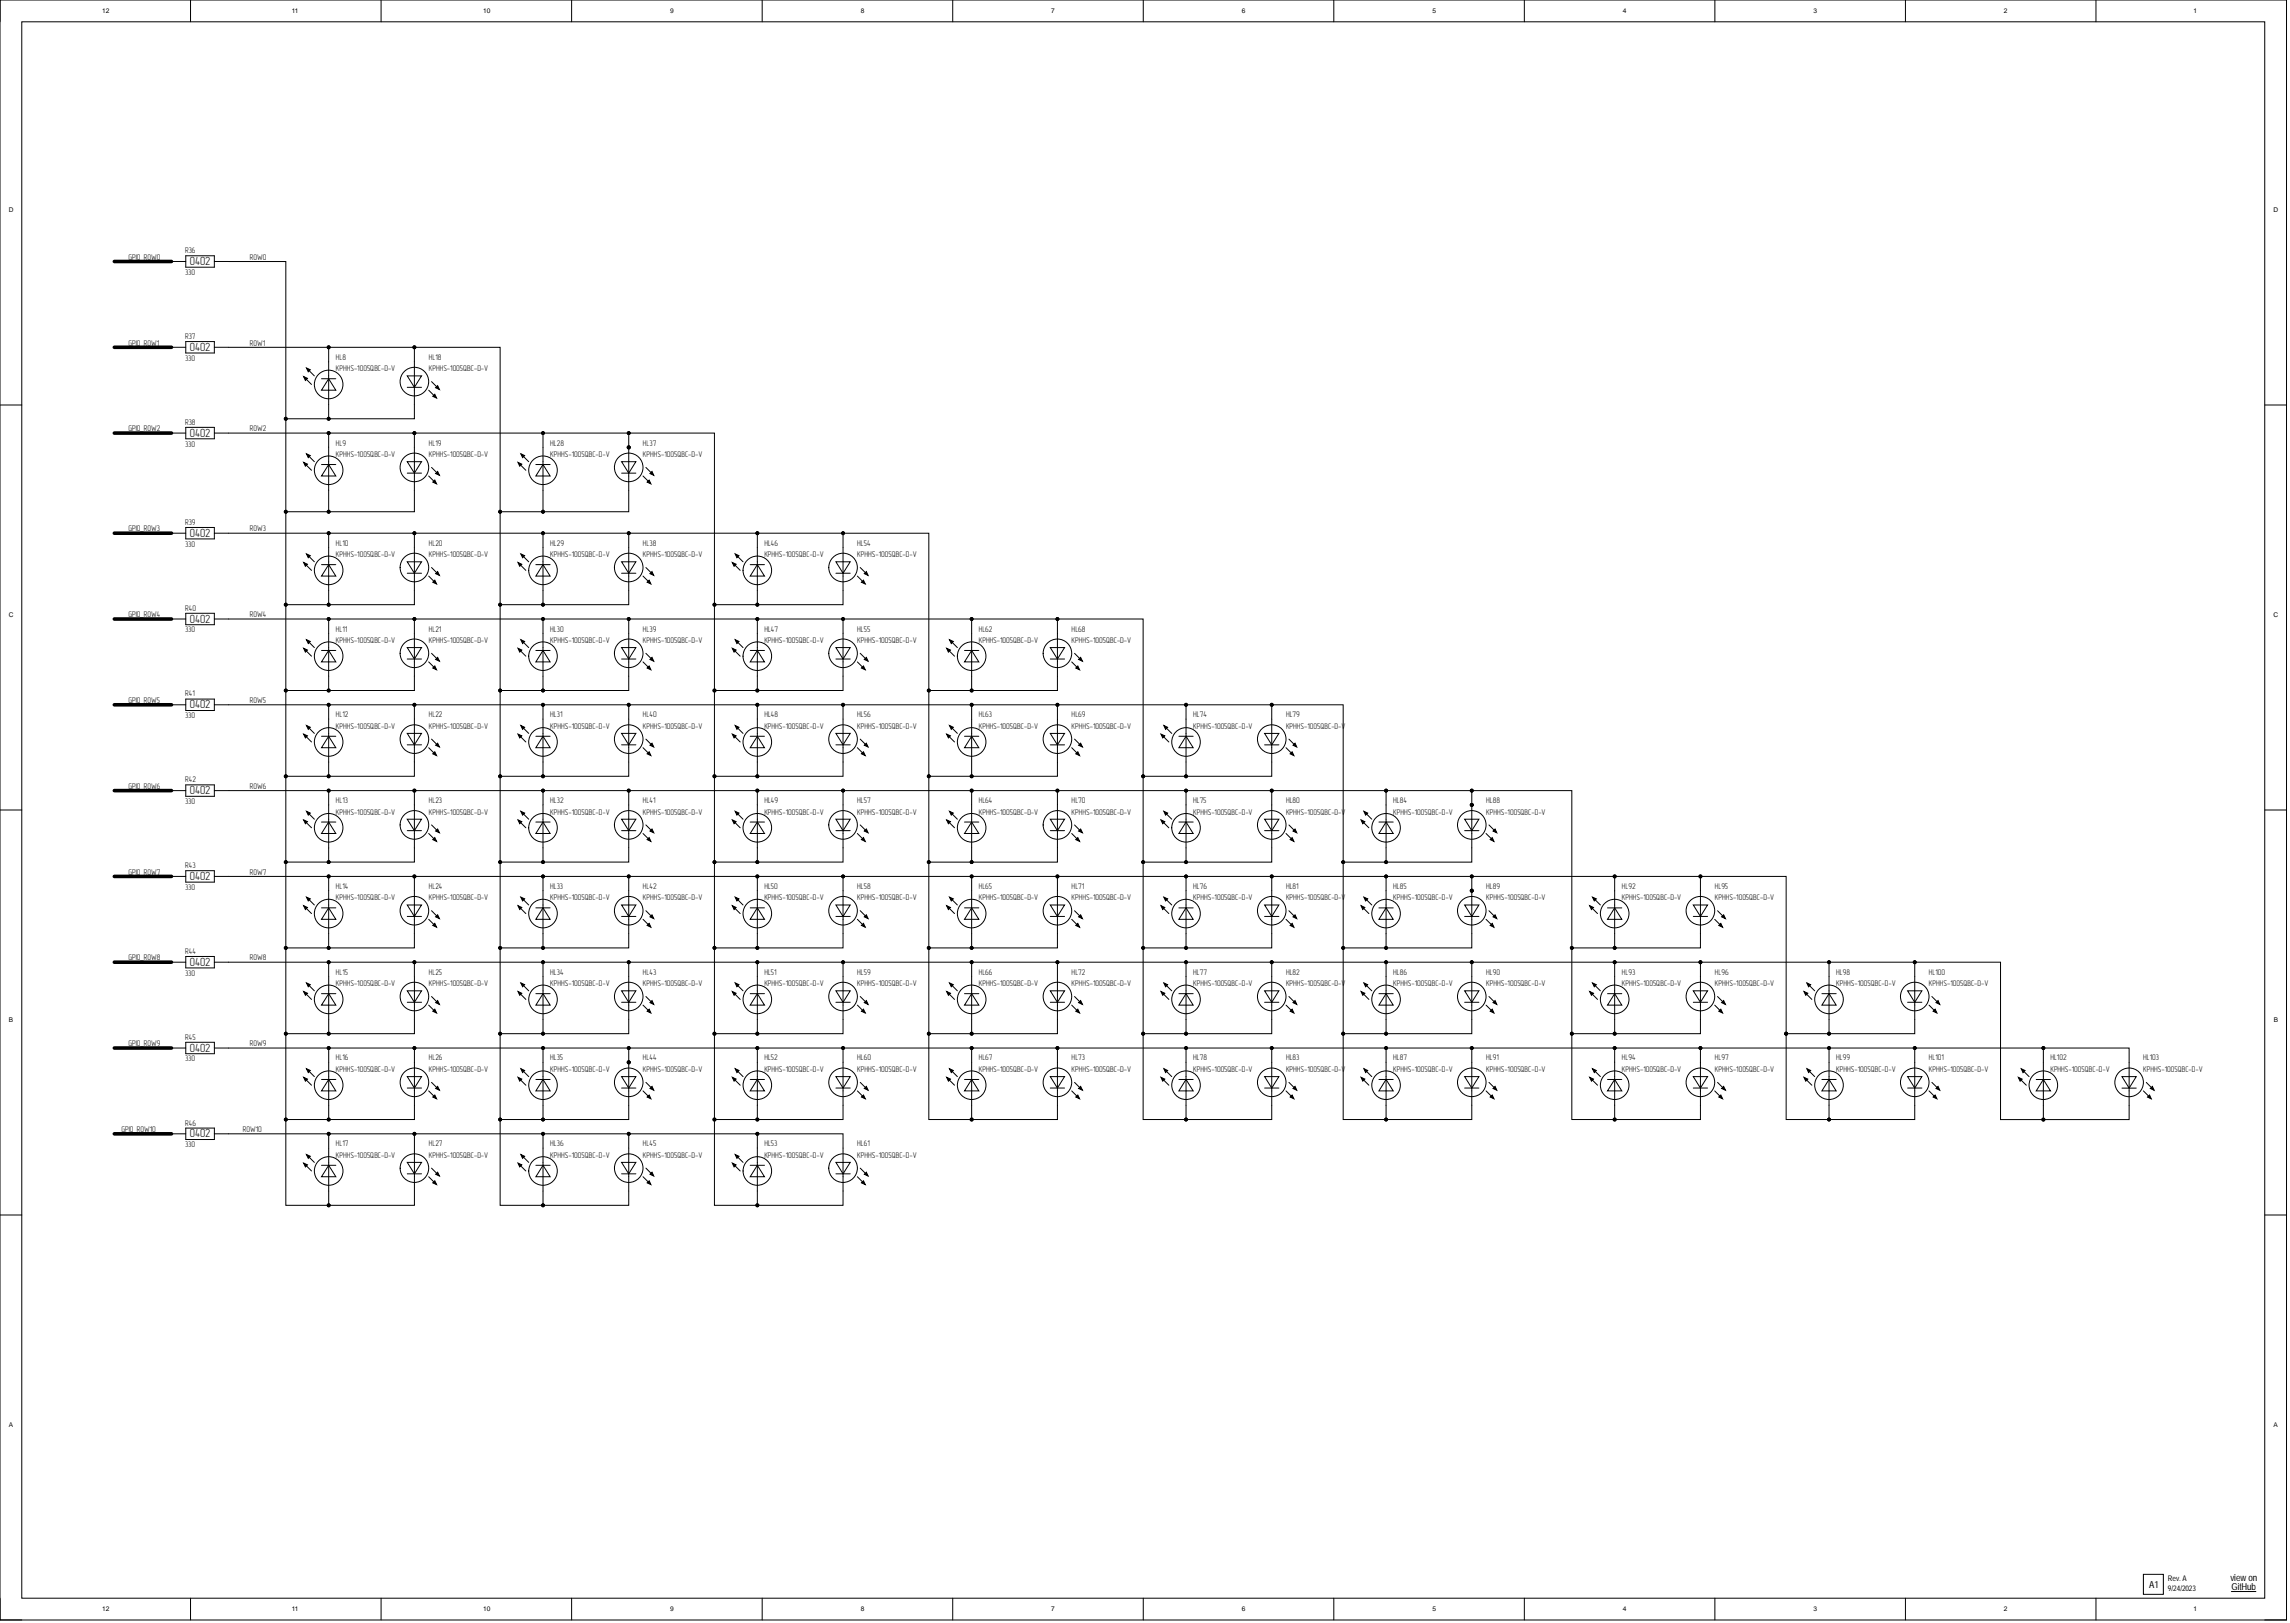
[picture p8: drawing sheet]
<svg xmlns="http://www.w3.org/2000/svg" width="800mm" height="567mm" viewBox="0 0 800 567" stroke-linecap="round" stroke-linejoin="round" font-family="sans-serif">
<defs><g id="words">
<g font-size="4.1">
<text x="66.3" y="92.6">0402</text>
<text x="66.3" y="122.5">0402</text>
<text x="66.3" y="152.4">0402</text>
<text x="66.3" y="187.4">0402</text>
<text x="66.3" y="217.3">0402</text>
<text x="66.3" y="247.3">0402</text>
<text x="66.3" y="277.3">0402</text>
<text x="66.3" y="307.2">0402</text>
<text x="66.3" y="337.1">0402</text>
<text x="66.3" y="367.1">0402</text>
<text x="66.3" y="397">0402</text>
</g>
<g font-size="3.4">
<text x="778.9" y="551.7">view on</text>
<text x="750.6" y="554.2">A1</text>
<text x="779.3" y="555.2">GitHub</text>
</g>
<g font-size="2.9">
<text x="64.6" y="88.4">R36</text>
<text x="44.9" y="90.6">GPIO_ROW0</text>
<text x="64.6" y="95.9">330</text>
<text x="87.3" y="90.6">ROW0</text>
<text x="64.6" y="118.3">R37</text>
<text x="44.9" y="120.6">GPIO_ROW1</text>
<text x="64.6" y="125.9">330</text>
<text x="87.3" y="120.6">ROW1</text>
<text x="117.3" y="125.6">HL8</text>
<text x="149.7" y="125.6">HL18</text>
<text x="117.3" y="129.6">KPHHS-1005QBC-D-V</text>
<text x="149.7" y="129.6">KPHHS-1005QBC-D-V</text>
<text x="64.6" y="148.3">R38</text>
<text x="44.9" y="150.6">GPIO_ROW2</text>
<text x="64.6" y="155.9">330</text>
<text x="87.3" y="150.6">ROW2</text>
<text x="117.3" y="155.5">HL9</text>
<text x="149.7" y="155.5">HL19</text>
<text x="192.2" y="155.5">HL28</text>
<text x="224.5" y="155.5">HL37</text>
<text x="117.3" y="159.6">KPHHS-1005QBC-D-V</text>
<text x="149.7" y="159.6">KPHHS-1005QBC-D-V</text>
<text x="192.2" y="159.5">KPHHS-1005QBC-D-V</text>
<text x="224.5" y="159.5">KPHHS-1005QBC-D-V</text>
<text x="44.9" y="185.5">GPIO_ROW3</text>
<text x="64.6" y="183.3">R39</text>
<text x="87.3" y="185.5">ROW3</text>
<text x="64.6" y="190.8">330</text>
<text x="117.3" y="190.5">HL10</text>
<text x="149.7" y="190.5">HL20</text>
<text x="192.2" y="190.5">HL29</text>
<text x="224.5" y="190.5">HL38</text>
<text x="266.9" y="190.5">HL46</text>
<text x="299.4" y="190.5">HL54</text>
<text x="117.3" y="194.5">KPHHS-1005QBC-D-V</text>
<text x="149.7" y="194.5">KPHHS-1005QBC-D-V</text>
<text x="192.2" y="194.5">KPHHS-1005QBC-D-V</text>
<text x="224.5" y="194.5">KPHHS-1005QBC-D-V</text>
<text x="266.9" y="194.5">KPHHS-1005QBC-D-V</text>
<text x="299.4" y="194.5">KPHHS-1005QBC-D-V</text>
<text x="44.9" y="215.5">GPIO_ROW4</text>
<text x="64.6" y="213.2">R40</text>
<text x="87.3" y="215.5">ROW4</text>
<text x="64.6" y="220.7">330</text>
<text x="117.3" y="220.5">HL11</text>
<text x="149.7" y="220.5">HL21</text>
<text x="192.2" y="220.5">HL30</text>
<text x="224.5" y="220.5">HL39</text>
<text x="266.9" y="220.5">HL47</text>
<text x="299.4" y="220.5">HL55</text>
<text x="341.8" y="220.5">HL62</text>
<text x="374.3" y="220.5">HL68</text>
<text x="117.3" y="224.4">KPHHS-1005QBC-D-V</text>
<text x="149.7" y="224.4">KPHHS-1005QBC-D-V</text>
<text x="192.2" y="224.4">KPHHS-1005QBC-D-V</text>
<text x="224.5" y="224.4">KPHHS-1005QBC-D-V</text>
<text x="266.9" y="224.4">KPHHS-1005QBC-D-V</text>
<text x="299.4" y="224.4">KPHHS-1005QBC-D-V</text>
<text x="341.8" y="224.4">KPHHS-1005QBC-D-V</text>
<text x="374.3" y="224.4">KPHHS-1005QBC-D-V</text>
<text x="44.9" y="245.4">GPIO_ROW5</text>
<text x="64.6" y="243.1">R41</text>
<text x="87.3" y="245.4">ROW5</text>
<text x="64.6" y="250.7">330</text>
<text x="117.3" y="250.4">HL12</text>
<text x="149.7" y="250.4">HL22</text>
<text x="192.2" y="250.4">HL31</text>
<text x="224.5" y="250.4">HL40</text>
<text x="266.9" y="250.4">HL48</text>
<text x="299.4" y="250.4">HL56</text>
<text x="341.8" y="250.4">HL63</text>
<text x="374.3" y="250.4">HL69</text>
<text x="416.7" y="250.4">HL74</text>
<text x="449.1" y="250.4">HL79</text>
<text x="117.3" y="254.4">KPHHS-1005QBC-D-V</text>
<text x="149.7" y="254.4">KPHHS-1005QBC-D-V</text>
<text x="192.2" y="254.4">KPHHS-1005QBC-D-V</text>
<text x="224.5" y="254.4">KPHHS-1005QBC-D-V</text>
<text x="266.9" y="254.4">KPHHS-1005QBC-D-V</text>
<text x="299.4" y="254.4">KPHHS-1005QBC-D-V</text>
<text x="341.8" y="254.4">KPHHS-1005QBC-D-V</text>
<text x="374.3" y="254.4">KPHHS-1005QBC-D-V</text>
<text x="416.7" y="254.4">KPHHS-1005QBC-D-V</text>
<text x="449.1" y="254.4">KPHHS-1005QBC-D-V</text>
<text x="44.9" y="275.3">GPIO_ROW6</text>
<text x="64.6" y="273.1">R42</text>
<text x="87.3" y="275.3">ROW6</text>
<text x="64.6" y="280.6">330</text>
<text x="117.3" y="280.3">HL13</text>
<text x="149.7" y="280.3">HL23</text>
<text x="192.2" y="280.3">HL32</text>
<text x="224.5" y="280.3">HL41</text>
<text x="266.9" y="280.3">HL49</text>
<text x="299.4" y="280.3">HL57</text>
<text x="341.8" y="280.3">HL64</text>
<text x="374.3" y="280.3">HL70</text>
<text x="416.7" y="280.3">HL75</text>
<text x="449.1" y="280.3">HL80</text>
<text x="486.6" y="280.3">HL84</text>
<text x="519" y="280.3">HL88</text>
<text x="117.3" y="284.4">KPHHS-1005QBC-D-V</text>
<text x="149.7" y="284.4">KPHHS-1005QBC-D-V</text>
<text x="192.2" y="284.4">KPHHS-1005QBC-D-V</text>
<text x="224.5" y="284.4">KPHHS-1005QBC-D-V</text>
<text x="266.9" y="284.4">KPHHS-1005QBC-D-V</text>
<text x="299.4" y="284.4">KPHHS-1005QBC-D-V</text>
<text x="341.8" y="284.4">KPHHS-1005QBC-D-V</text>
<text x="374.3" y="284.4">KPHHS-1005QBC-D-V</text>
<text x="416.7" y="284.4">KPHHS-1005QBC-D-V</text>
<text x="449.1" y="284.4">KPHHS-1005QBC-D-V</text>
<text x="486.6" y="284.4">KPHHS-1005QBC-D-V</text>
<text x="519" y="284.4">KPHHS-1005QBC-D-V</text>
<text x="44.9" y="305.3">GPIO_ROW7</text>
<text x="64.6" y="303">R43</text>
<text x="87.3" y="305.3">ROW7</text>
<text x="64.6" y="310.6">330</text>
<text x="117.3" y="310.3">HL14</text>
<text x="149.7" y="310.3">HL24</text>
<text x="192.2" y="310.3">HL33</text>
<text x="224.5" y="310.3">HL42</text>
<text x="266.9" y="310.3">HL50</text>
<text x="299.4" y="310.3">HL58</text>
<text x="341.8" y="310.3">HL65</text>
<text x="374.3" y="310.3">HL71</text>
<text x="416.7" y="310.3">HL76</text>
<text x="449.1" y="310.3">HL81</text>
<text x="486.6" y="310.3">HL85</text>
<text x="519" y="310.3">HL89</text>
<text x="566.4" y="310.3">HL92</text>
<text x="598.9" y="310.3">HL95</text>
<text x="117.3" y="314.3">KPHHS-1005QBC-D-V</text>
<text x="149.7" y="314.3">KPHHS-1005QBC-D-V</text>
<text x="192.2" y="314.3">KPHHS-1005QBC-D-V</text>
<text x="224.5" y="314.3">KPHHS-1005QBC-D-V</text>
<text x="266.9" y="314.3">KPHHS-1005QBC-D-V</text>
<text x="299.4" y="314.3">KPHHS-1005QBC-D-V</text>
<text x="341.8" y="314.3">KPHHS-1005QBC-D-V</text>
<text x="374.3" y="314.3">KPHHS-1005QBC-D-V</text>
<text x="416.7" y="314.3">KPHHS-1005QBC-D-V</text>
<text x="449.1" y="314.3">KPHHS-1005QBC-D-V</text>
<text x="486.6" y="314.3">KPHHS-1005QBC-D-V</text>
<text x="519" y="314.3">KPHHS-1005QBC-D-V</text>
<text x="566.4" y="314.3">KPHHS-1005QBC-D-V</text>
<text x="598.9" y="314.3">KPHHS-1005QBC-D-V</text>
<text x="44.9" y="335.3">GPIO_ROW8</text>
<text x="64.6" y="333">R44</text>
<text x="87.3" y="335.3">ROW8</text>
<text x="64.6" y="340.6">330</text>
<text x="117.3" y="340.2">HL15</text>
<text x="149.7" y="340.2">HL25</text>
<text x="192.2" y="340.2">HL34</text>
<text x="224.5" y="340.2">HL43</text>
<text x="266.9" y="340.2">HL51</text>
<text x="299.4" y="340.2">HL59</text>
<text x="341.8" y="340.2">HL66</text>
<text x="374.3" y="340.2">HL72</text>
<text x="416.7" y="340.2">HL77</text>
<text x="449.1" y="340.2">HL82</text>
<text x="486.6" y="340.2">HL86</text>
<text x="519" y="340.2">HL90</text>
<text x="566.4" y="340.2">HL93</text>
<text x="598.9" y="340.2">HL96</text>
<text x="641.3" y="340.2">HL98</text>
<text x="673.6" y="340.2">HL100</text>
<text x="117.3" y="344.3">KPHHS-1005QBC-D-V</text>
<text x="149.7" y="344.3">KPHHS-1005QBC-D-V</text>
<text x="192.2" y="344.3">KPHHS-1005QBC-D-V</text>
<text x="224.5" y="344.3">KPHHS-1005QBC-D-V</text>
<text x="266.9" y="344.3">KPHHS-1005QBC-D-V</text>
<text x="299.4" y="344.3">KPHHS-1005QBC-D-V</text>
<text x="341.8" y="344.3">KPHHS-1005QBC-D-V</text>
<text x="374.3" y="344.3">KPHHS-1005QBC-D-V</text>
<text x="416.7" y="344.3">KPHHS-1005QBC-D-V</text>
<text x="449.1" y="344.3">KPHHS-1005QBC-D-V</text>
<text x="486.6" y="344.3">KPHHS-1005QBC-D-V</text>
<text x="519" y="344.3">KPHHS-1005QBC-D-V</text>
<text x="566.4" y="344.3">KPHHS-1005QBC-D-V</text>
<text x="598.9" y="344.3">KPHHS-1005QBC-D-V</text>
<text x="641.3" y="344.3">KPHHS-1005QBC-D-V</text>
<text x="673.6" y="344.3">KPHHS-1005QBC-D-V</text>
<text x="44.9" y="365.2">GPIO_ROW9</text>
<text x="64.6" y="363">R45</text>
<text x="87.3" y="365.2">ROW9</text>
<text x="64.6" y="370.5">330</text>
<text x="117.3" y="370.2">HL16</text>
<text x="149.7" y="370.2">HL26</text>
<text x="192.2" y="370.2">HL35</text>
<text x="224.5" y="370.2">HL44</text>
<text x="266.9" y="370.2">HL52</text>
<text x="299.4" y="370.2">HL60</text>
<text x="341.8" y="370.2">HL67</text>
<text x="374.3" y="370.2">HL73</text>
<text x="416.7" y="370.2">HL78</text>
<text x="449.1" y="370.2">HL83</text>
<text x="486.6" y="370.2">HL87</text>
<text x="519" y="370.2">HL91</text>
<text x="566.4" y="370.2">HL94</text>
<text x="598.9" y="370.2">HL97</text>
<text x="641.3" y="370.2">HL99</text>
<text x="673.6" y="370.2">HL101</text>
<text x="716.1" y="370.2">HL102</text>
<text x="748.5" y="370.2">HL103</text>
<text x="117.3" y="374.2">KPHHS-1005QBC-D-V</text>
<text x="149.7" y="374.2">KPHHS-1005QBC-D-V</text>
<text x="192.2" y="374.2">KPHHS-1005QBC-D-V</text>
<text x="224.5" y="374.2">KPHHS-1005QBC-D-V</text>
<text x="266.9" y="374.2">KPHHS-1005QBC-D-V</text>
<text x="299.4" y="374.2">KPHHS-1005QBC-D-V</text>
<text x="341.8" y="374.2">KPHHS-1005QBC-D-V</text>
<text x="374.3" y="374.2">KPHHS-1005QBC-D-V</text>
<text x="416.7" y="374.2">KPHHS-1005QBC-D-V</text>
<text x="449.1" y="374.2">KPHHS-1005QBC-D-V</text>
<text x="486.6" y="374.2">KPHHS-1005QBC-D-V</text>
<text x="519" y="374.2">KPHHS-1005QBC-D-V</text>
<text x="566.4" y="374.2">KPHHS-1005QBC-D-V</text>
<text x="598.9" y="374.2">KPHHS-1005QBC-D-V</text>
<text x="641.3" y="374.2">KPHHS-1005QBC-D-V</text>
<text x="673.6" y="374.2">KPHHS-1005QBC-D-V</text>
<text x="716.1" y="374.2">KPHHS-1005QBC-D-V</text>
<text x="748.5" y="374.2">KPHHS-1005QBC-D-V</text>
<text x="42.4" y="395.2">GPIO_ROW10</text>
<text x="64.6" y="392.9">R46</text>
<text x="84.8" y="395.2">ROW10</text>
<text x="64.6" y="400.4">330</text>
<text x="117.3" y="400.2">HL17</text>
<text x="149.7" y="400.2">HL27</text>
<text x="192.2" y="400.2">HL36</text>
<text x="224.5" y="400.2">HL45</text>
<text x="266.9" y="400.2">HL53</text>
<text x="299.4" y="400.2">HL61</text>
<text x="117.3" y="404.1">KPHHS-1005QBC-D-V</text>
<text x="149.7" y="404.1">KPHHS-1005QBC-D-V</text>
<text x="192.2" y="404.1">KPHHS-1005QBC-D-V</text>
<text x="224.5" y="404.1">KPHHS-1005QBC-D-V</text>
<text x="266.9" y="404.1">KPHHS-1005QBC-D-V</text>
<text x="299.4" y="404.1">KPHHS-1005QBC-D-V</text>
</g>
<g font-size="2.7">
<text x="757" y="552">Rev. A</text>
<text x="757" y="555.5">9/24/2023</text>
</g>
<g font-size="2.3">
<text x="35.7" y="4.6">12</text>
<text x="101.9" y="4.6">11</text>
<text x="168.7" y="4.6">10</text>
<text x="234.1" y="4.6">9</text>
<text x="300.7" y="4.6">8</text>
<text x="367.2" y="4.6">7</text>
<text x="433.7" y="4.6">6</text>
<text x="500.2" y="4.6">5</text>
<text x="566.7" y="4.6">4</text>
<text x="633.3" y="4.6">3</text>
<text x="699.8" y="4.6">2</text>
<text x="766.1" y="4.6">1</text>
<text x="3" y="74.1">D</text>
<text x="794" y="74.1">D</text>
<text x="3" y="215.4">C</text>
<text x="794" y="215.4">C</text>
<text x="3.1" y="356.8">B</text>
<text x="794.1" y="356.8">B</text>
<text x="3" y="498.1">A</text>
<text x="794" y="498.1">A</text>
<text x="35.7" y="562.5">12</text>
<text x="101.9" y="562.5">11</text>
<text x="168.7" y="562.5">10</text>
<text x="234.1" y="562.5">9</text>
<text x="300.7" y="562.5">8</text>
<text x="367.2" y="562.5">7</text>
<text x="433.7" y="562.5">6</text>
<text x="500.2" y="562.5">5</text>
<text x="566.7" y="562.5">4</text>
<text x="633.3" y="562.5">3</text>
<text x="699.8" y="562.5">2</text>
<text x="766.1" y="562.5">1</text>
</g>
</g></defs>
<g fill="none" stroke="#000" stroke-width=".35">
<path d="M0 0h798.5v565.5h-798.5zM0 0v7.6M7.6 7.6h783.3v550.3h-783.3zM66.5 0v7.6M133.1 0v7.6M199.6 0v7.6M266.2 0v7.6M332.7 0v7.6M399.3 0v7.6M465.8 0v7.6M532.4 0v7.6M598.9 0v7.6"/>
<path d="M665.4 0v7.6M732 0v7.6M39.9 91.3h25M64.9 89.3h10v4h-10zM74.9 91.3h24.9v269.5h44.9v-4.9M64.9 119.2h10v4h-10zM39.9 121.2h25M74.9 121.2h99.8v239.6h44.9v-4.9M114.8 121.2v5M144.7 121.2v5M0 141.4h7.6M39.9 151.2h25"/>
<path d="M64.9 149.2h10v4h-10zM74.9 151.2h174.6v209.6h44.9v-4.9M114.8 151.2v5M114.8 141.2v5M144.7 151.2v5M144.7 141.2v5h-44.9M189.6 151.2v5M219.6 151.2v5M790.9 141.4h7.6M114.8 171.2v7.4M144.7 171.2v7.4h-44.9M189.6 171.2v7.4"/>
<path d="M219.6 171.2v7.4h-44.9M39.9 186.1h25M64.9 184.1h10v4h-10zM74.9 186.1h219.5v5M114.8 186.1v5M144.7 186.1v5M189.6 186.1v5M219.6 186.1v5M264.5 186.1v5M294.4 186.1h30v144.8h44.9v-5M39.9 216.1h25M64.9 214.1h10v4h-10z"/>
<path d="M74.9 216.1h294.4v5M114.8 216.1v5M114.8 206.1v5M144.7 216.1v5M144.7 206.1v5h-44.9M189.6 216.1v5M189.6 206.1v5M219.6 216.1v5M219.6 206.1v5h-44.9M264.5 216.1v5M264.5 206.1v5M294.4 216.1v5"/>
<path d="M294.4 206.1v5h-44.9M339.3 216.1v5M369.3 216.1h29.9v174.7h44.9v-5M114.8 236v5M144.7 236v5h-44.9M189.6 236v5M219.6 236v5h-44.9M264.5 236v5M294.4 236v5h-44.9M339.3 236v5M369.3 236.1v4.9h-44.9M39.9 246h25"/>
<path d="M64.9 244h10v4h-10zM74.9 246h369.2v5M114.8 246v5M189.6 246v5M219.6 246v5M264.5 246v5M294.4 246v5M339.3 246v5M414.2 246v5M444.1 246h25v144.8h44.9v-5M39.9 276h25M64.9 274h10v4h-10z"/>
<path d="M74.9 276h114.7M114.8 276v5M144.7 266v5h-44.9M189.6 266v5M219.6 266v5h-44.9M219.6 276v5M264.5 276v5M264.5 266v5M294.4 266v5h-44.9M294.4 276v5M339.3 276v5M369.3 266v5h-44.9"/>
<path d="M414.2 276v5M414.2 266v5M444.1 266v5h-44.9M444.1 276v5M484.1 276v5M514 276v5M0 282.8h7.6M144.7 296v4.9h-44.9M189.6 296v4.9M189.6 281v-5h359.3v114.8h45v-5M219.6 296v4.9h-44.9M264.5 296v4.9"/>
<path d="M294.4 296v4.9h-44.9M339.3 296v4.9M369.3 296v5h-44.9M414.2 296v5M444.1 296v5h-44.9M484.1 296v5M514 296v5h-44.9M790.9 282.8h7.6M39.9 305.9h25M64.9 303.9h10v4h-10zM74.9 305.9h519v5M114.8 305.9v5"/>
<path d="M189.6 305.9v5M264.5 305.9v5M294.4 305.9v5M339.3 305.9v5M369.3 305.9v5M414.2 305.9v5M444.1 305.9v5M484.1 305.9v5M514 305.9v5M563.9 305.9v5M593.9 305.9h29.9v54.9M39.9 335.9h25"/>
<path d="M64.9 333.9h10v4h-10zM74.9 335.9h593.8v5M114.8 335.9v5M144.7 325.9v5h-44.9M144.7 335.9v5M189.6 335.9v5M189.6 325.9v5M219.6 325.9v5h-44.9M219.6 335.9v5M264.5 335.9v5M264.5 325.9v5M294.4 325.9v5h-44.9"/>
<path d="M294.4 335.9v5M324.4 330.9v59.9h44.9v-5M339.3 335.9v5M339.3 325.9v5M369.3 335.9v5M414.2 335.9v5M414.2 325.9v5M444.1 325.9v5h-44.9M444.1 335.9v5M484.1 335.9v5M484.1 325.9v5M514 325.9v5h-44.9"/>
<path d="M514 335.9v5M563.9 335.9v5M563.9 325.9v5M593.9 325.9v5h-45M638.8 335.9v5M668.7 335.9h30v54.9h44.9v-5M114.8 355.9v4.9M189.6 355.9v4.9M264.5 355.9v4.9M339.3 355.9v4.9M369.3 355.9v4.9h-44.9M414.2 355.9v4.9"/>
<path d="M444.1 355.9v4.9h-44.9M484.1 355.9v4.9M514 355.9v4.9h-44.9M593.9 355.9v4.9h-45M638.8 355.9v4.9M668.7 355.9v4.9h-44.9M39.9 365.9h25M64.9 363.8h10v4h-10zM74.9 365.9h668.7v4.9M99.8 360.8v60h44.9v-5M114.8 365.9v4.9M144.7 365.9v4.9"/>
<path d="M174.7 360.8v60h44.9v-5M189.6 365.9v4.9M219.6 365.9v4.9M264.5 365.9v4.9M294.4 365.9v4.9M339.3 365.9v4.9M369.3 365.9v4.9M414.2 365.9v4.9M444.1 365.9v4.9M484.1 365.9v4.9M563.9 365.9v4.9M623.8 360.8v30h44.9v-5"/>
<path d="M638.8 365.9v4.9M668.7 365.9v4.9M713.6 365.9v4.9M39.9 395.8h25M64.9 393.8h10v4h-10zM74.9 395.8h5M114.8 395.8v5M114.8 385.8v5M144.7 385.8v5h-44.9M189.6 395.8v5M189.6 385.8v5M219.6 385.8v5h-44.9"/>
<path d="M219.6 395.8v5M264.5 395.8v5M264.5 385.8v5M294.4 385.8v5h-44.9M339.3 385.8v5M414.2 385.8v5M638.8 385.8v5M713.6 385.8v5M114.8 415.8v5M189.6 415.8v5M264.5 415.8v5M0 424.1h7.6"/>
<path d="M790.9 424.1h7.6M0 557.9v7.6h7.6M66.5 557.9v7.6M133.1 557.9v7.6M199.6 557.9v7.6M266.2 557.9v7.6M332.7 557.9v7.6M399.3 557.9v7.6M465.8 557.9v7.6M532.4 557.9v7.6M598.9 557.9v7.6M665.4 557.9v7.6"/>
<path d="M732 557.9v7.6M748.5 549.6h7v7h-7zM779.3 555.6h8.5M790.9 565.5h7.6"/>
<circle cx="114.8" cy="121.2" r=".51"/>
<circle cx="144.7" cy="121.2" r=".51"/>
<circle cx="99.8" cy="146.2" r=".51"/>
<circle cx="114.8" cy="146.2" r=".51"/>
<circle cx="114.8" cy="151.2" r=".51"/>
<circle cx="144.7" cy="151.2" r=".51"/>
<circle cx="189.6" cy="151.2" r=".51"/>
<circle cx="219.6" cy="156.2" r=".51"/>
<circle cx="219.6" cy="151.2" r=".51"/>
<circle cx="99.8" cy="178.6" r=".51"/>
<circle cx="114.8" cy="178.6" r=".51"/>
<circle cx="174.7" cy="178.6" r=".51"/>
<circle cx="189.6" cy="178.6" r=".51"/>
<circle cx="114.8" cy="186.1" r=".51"/>
<circle cx="144.7" cy="186.1" r=".51"/>
<circle cx="189.6" cy="186.1" r=".51"/>
<circle cx="219.6" cy="186.1" r=".51"/>
<circle cx="264.5" cy="186.1" r=".51"/>
<circle cx="294.4" cy="186.1" r=".51"/>
<circle cx="99.8" cy="211.1" r=".51"/>
<circle cx="114.8" cy="211.1" r=".51"/>
<circle cx="114.8" cy="216.1" r=".51"/>
<circle cx="144.7" cy="216.1" r=".51"/>
<circle cx="174.7" cy="211.1" r=".51"/>
<circle cx="189.6" cy="211.1" r=".51"/>
<circle cx="189.6" cy="216.1" r=".51"/>
<circle cx="219.6" cy="216.1" r=".51"/>
<circle cx="249.5" cy="211.1" r=".51"/>
<circle cx="264.5" cy="211.1" r=".51"/>
<circle cx="264.5" cy="216.1" r=".51"/>
<circle cx="294.4" cy="216.1" r=".51"/>
<circle cx="339.3" cy="216.1" r=".51"/>
<circle cx="369.3" cy="216.1" r=".51"/>
<circle cx="99.8" cy="241" r=".51"/>
<circle cx="114.8" cy="241" r=".51"/>
<circle cx="114.8" cy="246" r=".51"/>
<circle cx="144.7" cy="246" r=".51"/>
<circle cx="174.7" cy="241" r=".51"/>
<circle cx="189.6" cy="241" r=".51"/>
<circle cx="189.6" cy="246" r=".51"/>
<circle cx="219.6" cy="246" r=".51"/>
<circle cx="249.5" cy="241" r=".51"/>
<circle cx="264.5" cy="241" r=".51"/>
<circle cx="264.5" cy="246" r=".51"/>
<circle cx="294.4" cy="246" r=".51"/>
<circle cx="324.4" cy="241" r=".51"/>
<circle cx="339.3" cy="241" r=".51"/>
<circle cx="339.3" cy="246" r=".51"/>
<circle cx="369.3" cy="246" r=".51"/>
<circle cx="414.2" cy="246" r=".51"/>
<circle cx="444.1" cy="246" r=".51"/>
<circle cx="99.8" cy="271" r=".51"/>
<circle cx="114.8" cy="276" r=".51"/>
<circle cx="114.8" cy="271" r=".51"/>
<circle cx="144.7" cy="276" r=".51"/>
<circle cx="174.7" cy="271" r=".51"/>
<circle cx="189.6" cy="276" r=".51"/>
<circle cx="189.6" cy="271" r=".51"/>
<circle cx="219.6" cy="276" r=".51"/>
<circle cx="249.5" cy="271" r=".51"/>
<circle cx="264.5" cy="276" r=".51"/>
<circle cx="264.5" cy="271" r=".51"/>
<circle cx="294.4" cy="276" r=".51"/>
<circle cx="324.4" cy="271" r=".51"/>
<circle cx="339.3" cy="276" r=".51"/>
<circle cx="339.3" cy="271" r=".51"/>
<circle cx="369.3" cy="276" r=".51"/>
<circle cx="399.2" cy="271" r=".51"/>
<circle cx="414.2" cy="276" r=".51"/>
<circle cx="414.2" cy="271" r=".51"/>
<circle cx="444.1" cy="276" r=".51"/>
<circle cx="484.1" cy="276" r=".51"/>
<circle cx="514" cy="276" r=".51"/>
<circle cx="514" cy="281" r=".51"/>
<circle cx="99.8" cy="300.9" r=".51"/>
<circle cx="114.8" cy="300.9" r=".51"/>
<circle cx="114.8" cy="305.9" r=".51"/>
<circle cx="144.7" cy="305.9" r=".51"/>
<circle cx="174.7" cy="300.9" r=".51"/>
<circle cx="189.6" cy="300.9" r=".51"/>
<circle cx="189.6" cy="305.9" r=".51"/>
<circle cx="219.6" cy="305.9" r=".51"/>
<circle cx="249.5" cy="300.9" r=".51"/>
<circle cx="264.5" cy="300.9" r=".51"/>
<circle cx="264.5" cy="305.9" r=".51"/>
<circle cx="294.4" cy="305.9" r=".51"/>
<circle cx="324.4" cy="300.9" r=".51"/>
<circle cx="339.3" cy="300.9" r=".51"/>
<circle cx="339.3" cy="305.9" r=".51"/>
<circle cx="369.3" cy="305.9" r=".51"/>
<circle cx="399.2" cy="301" r=".51"/>
<circle cx="414.2" cy="301" r=".51"/>
<circle cx="414.2" cy="305.9" r=".51"/>
<circle cx="444.1" cy="305.9" r=".51"/>
<circle cx="469.1" cy="301" r=".51"/>
<circle cx="484.1" cy="301" r=".51"/>
<circle cx="484.1" cy="305.9" r=".51"/>
<circle cx="514" cy="310.9" r=".51"/>
<circle cx="514" cy="305.9" r=".51"/>
<circle cx="563.9" cy="305.9" r=".51"/>
<circle cx="593.8" cy="305.9" r=".51"/>
<circle cx="99.8" cy="330.9" r=".51"/>
<circle cx="114.8" cy="335.9" r=".51"/>
<circle cx="114.8" cy="330.9" r=".51"/>
<circle cx="144.7" cy="335.9" r=".51"/>
<circle cx="174.7" cy="330.9" r=".51"/>
<circle cx="189.6" cy="335.9" r=".51"/>
<circle cx="189.6" cy="330.9" r=".51"/>
<circle cx="219.6" cy="335.9" r=".51"/>
<circle cx="249.5" cy="330.9" r=".51"/>
<circle cx="264.5" cy="335.9" r=".51"/>
<circle cx="264.5" cy="330.9" r=".51"/>
<circle cx="294.4" cy="335.9" r=".51"/>
<circle cx="324.4" cy="330.9" r=".51"/>
<circle cx="339.3" cy="335.9" r=".51"/>
<circle cx="339.3" cy="330.9" r=".51"/>
<circle cx="369.3" cy="335.9" r=".51"/>
<circle cx="399.2" cy="330.9" r=".51"/>
<circle cx="414.2" cy="330.9" r=".51"/>
<circle cx="414.2" cy="335.9" r=".51"/>
<circle cx="444.1" cy="335.9" r=".51"/>
<circle cx="469.1" cy="330.9" r=".51"/>
<circle cx="484.1" cy="330.9" r=".51"/>
<circle cx="484.1" cy="335.9" r=".51"/>
<circle cx="514" cy="335.9" r=".51"/>
<circle cx="548.9" cy="330.9" r=".51"/>
<circle cx="563.9" cy="330.9" r=".51"/>
<circle cx="563.9" cy="335.9" r=".51"/>
<circle cx="593.9" cy="335.9" r=".51"/>
<circle cx="638.8" cy="335.9" r=".51"/>
<circle cx="668.7" cy="335.9" r=".51"/>
<circle cx="99.8" cy="360.8" r=".51"/>
<circle cx="114.8" cy="365.8" r=".51"/>
<circle cx="114.8" cy="360.8" r=".51"/>
<circle cx="144.7" cy="365.8" r=".51"/>
<circle cx="174.7" cy="360.8" r=".51"/>
<circle cx="189.6" cy="365.8" r=".51"/>
<circle cx="189.6" cy="360.8" r=".51"/>
<circle cx="219.6" cy="370.8" r=".51"/>
<circle cx="219.6" cy="365.8" r=".51"/>
<circle cx="249.5" cy="360.8" r=".51"/>
<circle cx="264.5" cy="365.8" r=".51"/>
<circle cx="264.5" cy="360.8" r=".51"/>
<circle cx="294.4" cy="365.8" r=".51"/>
<circle cx="324.4" cy="360.8" r=".51"/>
<circle cx="339.3" cy="365.8" r=".51"/>
<circle cx="339.3" cy="360.8" r=".51"/>
<circle cx="369.3" cy="365.8" r=".51"/>
<circle cx="399.2" cy="360.8" r=".51"/>
<circle cx="414.2" cy="365.8" r=".51"/>
<circle cx="414.2" cy="360.8" r=".51"/>
<circle cx="444.1" cy="365.8" r=".51"/>
<circle cx="469.1" cy="360.8" r=".51"/>
<circle cx="484.1" cy="365.8" r=".51"/>
<circle cx="484.1" cy="360.8" r=".51"/>
<circle cx="514" cy="365.8" r=".51"/>
<circle cx="548.9" cy="360.8" r=".51"/>
<circle cx="563.9" cy="365.8" r=".51"/>
<circle cx="563.9" cy="360.8" r=".51"/>
<circle cx="593.9" cy="365.8" r=".51"/>
<circle cx="623.8" cy="360.8" r=".51"/>
<circle cx="638.8" cy="365.8" r=".51"/>
<circle cx="638.8" cy="360.8" r=".51"/>
<circle cx="668.7" cy="365.8" r=".51"/>
<circle cx="713.6" cy="365.9" r=".51"/>
<circle cx="99.8" cy="390.8" r=".51"/>
<circle cx="114.8" cy="395.8" r=".51"/>
<circle cx="114.8" cy="390.8" r=".51"/>
<circle cx="174.7" cy="390.8" r=".51"/>
<circle cx="189.6" cy="395.8" r=".51"/>
<circle cx="189.6" cy="390.8" r=".51"/>
<circle cx="219.6" cy="395.8" r=".51"/>
<circle cx="249.5" cy="390.8" r=".51"/>
<circle cx="264.5" cy="395.8" r=".51"/>
<circle cx="264.5" cy="390.8" r=".51"/>
<circle cx="339.3" cy="390.8" r=".51"/>
<circle cx="414.2" cy="390.8" r=".51"/>
<circle cx="484.1" cy="390.8" r=".51"/>
<circle cx="563.9" cy="390.8" r=".51"/>
<circle cx="638.8" cy="390.8" r=".51"/>
<circle cx="713.6" cy="390.8" r=".51"/>
<circle cx="114.8" cy="420.8" r=".51"/>
<circle cx="189.6" cy="420.8" r=".51"/>
<circle cx="264.5" cy="420.8" r=".51"/>
</g>
<path d="M39.9 91.3h20M39.9 121.2h20M39.9 151.2h20M39.9 186.1h20M39.9 216.1h20M39.9 246h20M39.9 276h20M39.9 305.9h20M39.9 335.9h20M39.9 365.9h20M39.9 395.8h20" fill="none" stroke="#000" stroke-width="1.3"/>
<g fill="#000">
<circle cx="114.8" cy="121.2" r=".51"/>
<circle cx="144.7" cy="121.2" r=".51"/>
<circle cx="99.8" cy="146.2" r=".51"/>
<circle cx="114.8" cy="146.2" r=".51"/>
<circle cx="114.8" cy="151.2" r=".51"/>
<circle cx="144.7" cy="151.2" r=".51"/>
<circle cx="189.6" cy="151.2" r=".51"/>
<circle cx="219.6" cy="156.2" r=".51"/>
<circle cx="219.6" cy="151.2" r=".51"/>
<circle cx="99.8" cy="178.6" r=".51"/>
<circle cx="114.8" cy="178.6" r=".51"/>
<circle cx="174.7" cy="178.6" r=".51"/>
<circle cx="189.6" cy="178.6" r=".51"/>
<circle cx="114.8" cy="186.1" r=".51"/>
<circle cx="144.7" cy="186.1" r=".51"/>
<circle cx="189.6" cy="186.1" r=".51"/>
<circle cx="219.6" cy="186.1" r=".51"/>
<circle cx="264.5" cy="186.1" r=".51"/>
<circle cx="294.4" cy="186.1" r=".51"/>
<circle cx="99.8" cy="211.1" r=".51"/>
<circle cx="114.8" cy="211.1" r=".51"/>
<circle cx="114.8" cy="216.1" r=".51"/>
<circle cx="144.7" cy="216.1" r=".51"/>
<circle cx="174.7" cy="211.1" r=".51"/>
<circle cx="189.6" cy="211.1" r=".51"/>
<circle cx="189.6" cy="216.1" r=".51"/>
<circle cx="219.6" cy="216.1" r=".51"/>
<circle cx="249.5" cy="211.1" r=".51"/>
<circle cx="264.5" cy="211.1" r=".51"/>
<circle cx="264.5" cy="216.1" r=".51"/>
<circle cx="294.4" cy="216.1" r=".51"/>
<circle cx="339.3" cy="216.1" r=".51"/>
<circle cx="369.3" cy="216.1" r=".51"/>
<circle cx="99.8" cy="241" r=".51"/>
<circle cx="114.8" cy="241" r=".51"/>
<circle cx="114.8" cy="246" r=".51"/>
<circle cx="144.7" cy="246" r=".51"/>
<circle cx="174.7" cy="241" r=".51"/>
<circle cx="189.6" cy="241" r=".51"/>
<circle cx="189.6" cy="246" r=".51"/>
<circle cx="219.6" cy="246" r=".51"/>
<circle cx="249.5" cy="241" r=".51"/>
<circle cx="264.5" cy="241" r=".51"/>
<circle cx="264.5" cy="246" r=".51"/>
<circle cx="294.4" cy="246" r=".51"/>
<circle cx="324.4" cy="241" r=".51"/>
<circle cx="339.3" cy="241" r=".51"/>
<circle cx="339.3" cy="246" r=".51"/>
<circle cx="369.3" cy="246" r=".51"/>
<circle cx="414.2" cy="246" r=".51"/>
<circle cx="444.1" cy="246" r=".51"/>
<circle cx="99.8" cy="271" r=".51"/>
<circle cx="114.8" cy="276" r=".51"/>
<circle cx="114.8" cy="271" r=".51"/>
<circle cx="144.7" cy="276" r=".51"/>
<circle cx="174.7" cy="271" r=".51"/>
<circle cx="189.6" cy="276" r=".51"/>
<circle cx="189.6" cy="271" r=".51"/>
<circle cx="219.6" cy="276" r=".51"/>
<circle cx="249.5" cy="271" r=".51"/>
<circle cx="264.5" cy="276" r=".51"/>
<circle cx="264.5" cy="271" r=".51"/>
<circle cx="294.4" cy="276" r=".51"/>
<circle cx="324.4" cy="271" r=".51"/>
<circle cx="339.3" cy="276" r=".51"/>
<circle cx="339.3" cy="271" r=".51"/>
<circle cx="369.3" cy="276" r=".51"/>
<circle cx="399.2" cy="271" r=".51"/>
<circle cx="414.2" cy="276" r=".51"/>
<circle cx="414.2" cy="271" r=".51"/>
<circle cx="444.1" cy="276" r=".51"/>
<circle cx="484.1" cy="276" r=".51"/>
<circle cx="514" cy="276" r=".51"/>
<circle cx="514" cy="281" r=".51"/>
<circle cx="99.8" cy="300.9" r=".51"/>
<circle cx="114.8" cy="300.9" r=".51"/>
<circle cx="114.8" cy="305.9" r=".51"/>
<circle cx="144.7" cy="305.9" r=".51"/>
<circle cx="174.7" cy="300.9" r=".51"/>
<circle cx="189.6" cy="300.9" r=".51"/>
<circle cx="189.6" cy="305.9" r=".51"/>
<circle cx="219.6" cy="305.9" r=".51"/>
<circle cx="249.5" cy="300.9" r=".51"/>
<circle cx="264.5" cy="300.9" r=".51"/>
<circle cx="264.5" cy="305.9" r=".51"/>
<circle cx="294.4" cy="305.9" r=".51"/>
<circle cx="324.4" cy="300.9" r=".51"/>
<circle cx="339.3" cy="300.9" r=".51"/>
<circle cx="339.3" cy="305.9" r=".51"/>
<circle cx="369.3" cy="305.9" r=".51"/>
<circle cx="399.2" cy="301" r=".51"/>
<circle cx="414.2" cy="301" r=".51"/>
<circle cx="414.2" cy="305.9" r=".51"/>
<circle cx="444.1" cy="305.9" r=".51"/>
<circle cx="469.1" cy="301" r=".51"/>
<circle cx="484.1" cy="301" r=".51"/>
<circle cx="484.1" cy="305.9" r=".51"/>
<circle cx="514" cy="310.9" r=".51"/>
<circle cx="514" cy="305.9" r=".51"/>
<circle cx="563.9" cy="305.9" r=".51"/>
<circle cx="593.8" cy="305.9" r=".51"/>
<circle cx="99.8" cy="330.9" r=".51"/>
<circle cx="114.8" cy="335.9" r=".51"/>
<circle cx="114.8" cy="330.9" r=".51"/>
<circle cx="144.7" cy="335.9" r=".51"/>
<circle cx="174.7" cy="330.9" r=".51"/>
<circle cx="189.6" cy="335.9" r=".51"/>
<circle cx="189.6" cy="330.9" r=".51"/>
<circle cx="219.6" cy="335.9" r=".51"/>
<circle cx="249.5" cy="330.9" r=".51"/>
<circle cx="264.5" cy="335.9" r=".51"/>
<circle cx="264.5" cy="330.9" r=".51"/>
<circle cx="294.4" cy="335.9" r=".51"/>
<circle cx="324.4" cy="330.9" r=".51"/>
<circle cx="339.3" cy="335.9" r=".51"/>
<circle cx="339.3" cy="330.9" r=".51"/>
<circle cx="369.3" cy="335.9" r=".51"/>
<circle cx="399.2" cy="330.9" r=".51"/>
<circle cx="414.2" cy="330.9" r=".51"/>
<circle cx="414.2" cy="335.9" r=".51"/>
<circle cx="444.1" cy="335.9" r=".51"/>
<circle cx="469.1" cy="330.9" r=".51"/>
<circle cx="484.1" cy="330.9" r=".51"/>
<circle cx="484.1" cy="335.9" r=".51"/>
<circle cx="514" cy="335.9" r=".51"/>
<circle cx="548.9" cy="330.9" r=".51"/>
<circle cx="563.9" cy="330.9" r=".51"/>
<circle cx="563.9" cy="335.9" r=".51"/>
<circle cx="593.9" cy="335.9" r=".51"/>
<circle cx="638.8" cy="335.9" r=".51"/>
<circle cx="668.7" cy="335.9" r=".51"/>
<circle cx="99.8" cy="360.8" r=".51"/>
<circle cx="114.8" cy="365.8" r=".51"/>
<circle cx="114.8" cy="360.8" r=".51"/>
<circle cx="144.7" cy="365.8" r=".51"/>
<circle cx="174.7" cy="360.8" r=".51"/>
<circle cx="189.6" cy="365.8" r=".51"/>
<circle cx="189.6" cy="360.8" r=".51"/>
<circle cx="219.6" cy="370.8" r=".51"/>
<circle cx="219.6" cy="365.8" r=".51"/>
<circle cx="249.5" cy="360.8" r=".51"/>
<circle cx="264.5" cy="365.8" r=".51"/>
<circle cx="264.5" cy="360.8" r=".51"/>
<circle cx="294.4" cy="365.8" r=".51"/>
<circle cx="324.4" cy="360.8" r=".51"/>
<circle cx="339.3" cy="365.8" r=".51"/>
<circle cx="339.3" cy="360.8" r=".51"/>
<circle cx="369.3" cy="365.8" r=".51"/>
<circle cx="399.2" cy="360.8" r=".51"/>
<circle cx="414.2" cy="365.8" r=".51"/>
<circle cx="414.2" cy="360.8" r=".51"/>
<circle cx="444.1" cy="365.8" r=".51"/>
<circle cx="469.1" cy="360.8" r=".51"/>
<circle cx="484.1" cy="365.8" r=".51"/>
<circle cx="484.1" cy="360.8" r=".51"/>
<circle cx="514" cy="365.8" r=".51"/>
<circle cx="548.9" cy="360.8" r=".51"/>
<circle cx="563.9" cy="365.8" r=".51"/>
<circle cx="563.9" cy="360.8" r=".51"/>
<circle cx="593.9" cy="365.8" r=".51"/>
<circle cx="623.8" cy="360.8" r=".51"/>
<circle cx="638.8" cy="365.8" r=".51"/>
<circle cx="638.8" cy="360.8" r=".51"/>
<circle cx="668.7" cy="365.8" r=".51"/>
<circle cx="713.6" cy="365.9" r=".51"/>
<circle cx="99.8" cy="390.8" r=".51"/>
<circle cx="114.8" cy="395.8" r=".51"/>
<circle cx="114.8" cy="390.8" r=".51"/>
<circle cx="174.7" cy="390.8" r=".51"/>
<circle cx="189.6" cy="395.8" r=".51"/>
<circle cx="189.6" cy="390.8" r=".51"/>
<circle cx="219.6" cy="395.8" r=".51"/>
<circle cx="249.5" cy="390.8" r=".51"/>
<circle cx="264.5" cy="395.8" r=".51"/>
<circle cx="264.5" cy="390.8" r=".51"/>
<circle cx="339.3" cy="390.8" r=".51"/>
<circle cx="414.2" cy="390.8" r=".51"/>
<circle cx="484.1" cy="390.8" r=".51"/>
<circle cx="563.9" cy="390.8" r=".51"/>
<circle cx="638.8" cy="390.8" r=".51"/>
<circle cx="713.6" cy="390.8" r=".51"/>
<circle cx="114.8" cy="420.8" r=".51"/>
<circle cx="189.6" cy="420.8" r=".51"/>
<circle cx="264.5" cy="420.8" r=".51"/>
</g>
<circle cx="114.8" cy="134.2" r="5" fill="#fff"/>
<circle cx="114.8" cy="134.2" r="5" fill="none" stroke="#000" stroke-width=".35"/>
<path d="M114.8 132.2l2.5 4h-5z" fill="#fff"/>
<path d="M106 131.4l1.4 .7-.7 .7zM106.3 131.7l2.5 2.5M107 128.4l1.4 .7-.8 .7zM107.3 128.7l2.5 2.5M112.3 132.2h5M114.8 132.2l2.5 4h-5zM114.8 126.2v15" fill="none" stroke="#000" stroke-width=".35"/>
<path d="M106 131.4l1.4 .7-.7 .7zM107 128.4l1.4 .7-.8 .7z" fill="#000"/>
<circle cx="144.7" cy="133.2" r="5" fill="#fff"/>
<circle cx="144.7" cy="133.2" r="5" fill="none" stroke="#000" stroke-width=".35"/>
<path d="M142.2 131.2h5l-2.5 4z" fill="#fff"/>
<path d="M142.2 131.2h5l-2.5 4zM142.2 135.2h5M144.7 126.2v15M149.7 136.2l2.5 2.5M150.7 133.2l2.5 2.5M151.8 137.6l.7 1.4-1.4-.7zM152.8 134.6l.7 1.4-1.4-.7z" fill="none" stroke="#000" stroke-width=".35"/>
<path d="M151.8 137.6l.7 1.4-1.4-.7zM152.8 134.6l.7 1.4-1.4-.7z" fill="#000"/>
<circle cx="114.8" cy="164.2" r="5" fill="#fff"/>
<circle cx="114.8" cy="164.2" r="5" fill="none" stroke="#000" stroke-width=".35"/>
<path d="M114.8 162.2l2.5 4h-5z" fill="#fff"/>
<path d="M107 158.4l1.4 .6-.8 .7zM107.3 158.7l2.5 2.5M114.8 156.2v15M106 161.4l1.4 .6-.7 .7zM106.3 161.7l2.5 2.5M112.3 162.2h5M114.8 162.2l2.5 4h-5z" fill="none" stroke="#000" stroke-width=".35"/>
<path d="M107 158.4l1.4 .6-.8 .7zM106 161.4l1.4 .6-.7 .7z" fill="#000"/>
<circle cx="144.7" cy="163.2" r="5" fill="#fff"/>
<circle cx="144.7" cy="163.2" r="5" fill="none" stroke="#000" stroke-width=".35"/>
<path d="M142.2 161.2h5l-2.5 4z" fill="#fff"/>
<path d="M144.7 156.2v15M142.2 161.2h5l-2.5 4zM142.2 165.2h5M149.7 166.2l2.5 2.5M150.7 163.2l2.5 2.5M151.8 167.6l.7 1.3-1.4-.6zM152.8 164.6l.7 1.3-1.4-.6z" fill="none" stroke="#000" stroke-width=".35"/>
<path d="M151.8 167.6l.7 1.3-1.4-.6zM152.8 164.6l.7 1.3-1.4-.6z" fill="#000"/>
<circle cx="114.8" cy="199.1" r="5" fill="#fff"/>
<circle cx="114.8" cy="199.1" r="5" fill="none" stroke="#000" stroke-width=".35"/>
<path d="M114.8 197.1l2.5 4h-5z" fill="#fff"/>
<path d="M106 196.3l1.4 .7-.7 .7zM106.3 196.6l2.5 2.5M107 193.3l1.4 .7-.7 .7zM107.3 193.6l2.5 2.5M112.3 197.1h5M114.8 197.1l2.5 4h-5zM114.8 191.1v15" fill="none" stroke="#000" stroke-width=".35"/>
<path d="M106 196.3l1.4 .7-.7 .7zM107 193.3l1.4 .7-.7 .7z" fill="#000"/>
<circle cx="144.7" cy="198.1" r="5" fill="#fff"/>
<circle cx="144.7" cy="198.1" r="5" fill="none" stroke="#000" stroke-width=".35"/>
<path d="M142.2 196.1h5l-2.5 4z" fill="#fff"/>
<path d="M142.2 196.1h5l-2.5 4zM144.7 191.1v15M150.7 198.1l2.5 2.5M152.8 199.5l.7 1.4-1.4-.7zM142.2 200.1h5M149.7 201.1l2.5 2.5M151.8 202.5l.7 1.4-1.4-.7z" fill="none" stroke="#000" stroke-width=".35"/>
<path d="M151.8 202.5l.7 1.4-1.4-.7zM152.8 199.5l.7 1.4-1.4-.7z" fill="#000"/>
<circle cx="114.8" cy="229.1" r="5" fill="#fff"/>
<circle cx="114.8" cy="229.1" r="5" fill="none" stroke="#000" stroke-width=".35"/>
<path d="M114.8 227.1l2.5 4h-5z" fill="#fff"/>
<path d="M106 226.3l1.4 .6-.7 .7zM106.3 226.6l2.5 2.5M107 223.3l1.4 .6-.7 .7zM107.3 223.6l2.5 2.5M112.3 227.1h5M114.8 227.1l2.5 4h-5zM114.8 221.1v14.9" fill="none" stroke="#000" stroke-width=".35"/>
<path d="M106 226.3l1.4 .6-.7 .7zM107 223.3l1.4 .6-.7 .7z" fill="#000"/>
<circle cx="144.7" cy="228.1" r="5" fill="#fff"/>
<circle cx="144.7" cy="228.1" r="5" fill="none" stroke="#000" stroke-width=".35"/>
<path d="M142.2 226.1h5l-2.5 4z" fill="#fff"/>
<path d="M142.2 226.1h5l-2.5 4zM142.2 230.1h5M144.7 221.1v14.9M149.7 231.1l2.5 2.5M150.7 228.1l2.5 2.5M151.8 232.5l.7 1.3-1.4-.6zM152.8 229.5l.7 1.3-1.4-.6z" fill="none" stroke="#000" stroke-width=".35"/>
<path d="M151.8 232.5l.7 1.3-1.4-.6zM152.8 229.5l.7 1.3-1.4-.6z" fill="#000"/>
<circle cx="114.8" cy="259" r="5" fill="#fff"/>
<circle cx="114.8" cy="259" r="5" fill="none" stroke="#000" stroke-width=".35"/>
<path d="M114.8 257l2.5 4h-5z" fill="#fff"/>
<path d="M106 256.2l1.4 .7-.7 .7zM106.3 256.5l2.5 2.5M107 253.2l1.4 .7-.7 .7zM107.3 253.5l2.5 2.5M112.3 257h5M114.8 257l2.5 4h-5zM114.8 251v15" fill="none" stroke="#000" stroke-width=".35"/>
<path d="M106 256.2l1.4 .7-.7 .7zM107 253.2l1.4 .7-.7 .7z" fill="#000"/>
<circle cx="144.7" cy="258" r="5" fill="#fff"/>
<circle cx="144.7" cy="258" r="5" fill="none" stroke="#000" stroke-width=".35"/>
<path d="M142.2 256h5l-2.5 4z" fill="#fff"/>
<path d="M142.2 256h5l-2.5 4zM144.7 251v15M150.7 258l2.5 2.5M152.8 259.4l.7 1.4-1.4-.7zM142.2 260h5M149.7 261l2.5 2.5M151.8 262.4l.7 1.4-1.4-.7z" fill="none" stroke="#000" stroke-width=".35"/>
<path d="M151.8 262.4l.7 1.4-1.4-.7zM152.8 259.4l.7 1.4-1.4-.7z" fill="#000"/>
<circle cx="114.8" cy="289" r="5" fill="#fff"/>
<circle cx="114.8" cy="289" r="5" fill="none" stroke="#000" stroke-width=".35"/>
<path d="M114.8 287l2.5 4h-5z" fill="#fff"/>
<path d="M106 286.2l1.4 .6-.7 .7zM106.3 286.5l2.5 2.5M107 283.2l1.4 .6-.7 .7zM107.3 283.5l2.5 2.5M112.3 287h5M114.8 287l2.5 4h-5zM114.8 281v15" fill="none" stroke="#000" stroke-width=".35"/>
<path d="M106 286.2l1.4 .6-.7 .7zM107 283.2l1.4 .6-.7 .7z" fill="#000"/>
<circle cx="144.7" cy="288" r="5" fill="#fff"/>
<circle cx="144.7" cy="288" r="5" fill="none" stroke="#000" stroke-width=".35"/>
<path d="M142.2 286h5l-2.5 4z" fill="#fff"/>
<path d="M142.2 286h5l-2.5 4zM142.2 290h5M144.7 281v15M149.7 291l2.5 2.5M150.7 288l2.5 2.5M151.1 293.1l.7-.7 .7 1.3zM152.8 289.4l.7 1.3-1.4-.6z" fill="none" stroke="#000" stroke-width=".35"/>
<path d="M151.1 293.1l.7-.7 .7 1.3zM152.8 289.4l.7 1.3-1.4-.6z" fill="#000"/>
<circle cx="114.8" cy="318.9" r="5" fill="#fff"/>
<circle cx="114.8" cy="318.9" r="5" fill="none" stroke="#000" stroke-width=".35"/>
<path d="M114.8 316.9l2.5 4h-5z" fill="#fff"/>
<path d="M106 316.1l1.4 .7-.7 .7zM106.3 316.4l2.5 2.5M107 313.2l1.4 .6-.7 .7zM107.3 313.4l2.5 2.5M112.3 316.9h5M114.8 316.9l2.5 4h-5zM114.8 310.9v15" fill="none" stroke="#000" stroke-width=".35"/>
<path d="M106 316.1l1.4 .7-.7 .7zM107 313.2l1.4 .6-.7 .7z" fill="#000"/>
<circle cx="144.7" cy="317.9" r="5" fill="#fff"/>
<circle cx="144.7" cy="317.9" r="5" fill="none" stroke="#000" stroke-width=".35"/>
<path d="M142.2 315.9h5l-2.5 4z" fill="#fff"/>
<path d="M142.2 315.9h5l-2.5 4zM142.2 319.9h5M144.7 310.9v15M150.7 317.9l2.5 2.5M152.8 319.3l.7 1.4-1.4-.6zM149.7 320.9l2.5 2.5M151.8 322.3l.7 1.4-1.4-.7z" fill="none" stroke="#000" stroke-width=".35"/>
<path d="M151.8 322.3l.7 1.4-1.4-.7zM152.8 319.3l.7 1.4-1.4-.6z" fill="#000"/>
<circle cx="114.8" cy="348.9" r="5" fill="#fff"/>
<circle cx="114.8" cy="348.9" r="5" fill="none" stroke="#000" stroke-width=".35"/>
<path d="M114.8 346.9l2.5 4h-5z" fill="#fff"/>
<path d="M106 346.1l1.4 .6-.7 .7zM106.3 346.4l2.5 2.5M107 343.1l1.4 .6-.7 .8zM107.3 343.4l2.5 2.5M112.3 346.9h5M114.8 346.9l2.5 4h-5zM114.8 340.9v15" fill="none" stroke="#000" stroke-width=".35"/>
<path d="M106 346.1l1.4 .6-.7 .7zM107 343.1l1.4 .6-.7 .8z" fill="#000"/>
<circle cx="144.7" cy="347.9" r="5" fill="#fff"/>
<circle cx="144.7" cy="347.9" r="5" fill="none" stroke="#000" stroke-width=".35"/>
<path d="M142.2 345.9h5l-2.5 4z" fill="#fff"/>
<path d="M142.2 345.9h5l-2.5 4zM142.2 349.9h5M144.7 340.9v15M149.7 350.9l2.5 2.5M150.7 347.9l2.5 2.5M151.8 352.3l.7 1.3-1.4-.6zM152.8 349.3l.7 1.3-1.4-.6z" fill="none" stroke="#000" stroke-width=".35"/>
<path d="M151.8 352.3l.7 1.3-1.4-.6zM152.8 349.3l.7 1.3-1.4-.6z" fill="#000"/>
<circle cx="114.8" cy="378.8" r="5" fill="#fff"/>
<circle cx="114.8" cy="378.8" r="5" fill="none" stroke="#000" stroke-width=".35"/>
<path d="M114.8 376.8l2.5 4h-5z" fill="#fff"/>
<path d="M106 376.1l1.4 .6-.7 .7zM106.3 376.3l2.5 2.5M107 373.1l1.4 .6-.7 .7zM107.3 373.3l2.5 2.5M112.3 376.8h5M114.8 376.8l2.5 4h-5zM114.8 370.8v15" fill="none" stroke="#000" stroke-width=".35"/>
<path d="M106 376.1l1.4 .6-.7 .7zM107 373.1l1.4 .6-.7 .7z" fill="#000"/>
<circle cx="144.7" cy="377.8" r="5" fill="#fff"/>
<circle cx="144.7" cy="377.8" r="5" fill="none" stroke="#000" stroke-width=".35"/>
<path d="M142.2 375.8h5l-2.5 4z" fill="#fff"/>
<path d="M142.2 375.8h5l-2.5 4zM142.2 379.8h5M144.7 370.8v15M150.7 377.8l2.5 2.5M152.8 379.3l.7 1.3-1.4-.6zM149.7 380.8l2.5 2.5M151.1 382.9l.7-.6 .7 1.3z" fill="none" stroke="#000" stroke-width=".35"/>
<path d="M151.1 382.9l.7-.6 .7 1.3zM152.8 379.3l.7 1.3-1.4-.6z" fill="#000"/>
<circle cx="114.8" cy="408.8" r="5" fill="#fff"/>
<circle cx="114.8" cy="408.8" r="5" fill="none" stroke="#000" stroke-width=".35"/>
<path d="M114.8 406.8l2.5 4h-5z" fill="#fff"/>
<path d="M106 406l1.4 .6-.7 .8zM106.3 406.3l2.5 2.5M107 403l1.4 .6-.7 .8zM107.3 403.3l2.5 2.5M112.3 406.8h5M114.8 406.8l2.5 4h-5zM114.8 400.8v15" fill="none" stroke="#000" stroke-width=".35"/>
<path d="M106 406l1.4 .6-.7 .8zM107 403l1.4 .6-.7 .8z" fill="#000"/>
<circle cx="144.7" cy="407.8" r="5" fill="#fff"/>
<circle cx="144.7" cy="407.8" r="5" fill="none" stroke="#000" stroke-width=".35"/>
<path d="M142.2 405.8h5l-2.5 4z" fill="#fff"/>
<path d="M142.2 405.8h5l-2.5 4zM142.2 409.8h5M144.7 400.8v15M149.7 410.8l2.5 2.5M150.7 407.8l2.5 2.5M151.8 412.2l.7 1.3-1.4-.6zM152.8 409.2l.7 1.3-1.4-.6z" fill="none" stroke="#000" stroke-width=".35"/>
<path d="M151.8 412.2l.7 1.3-1.4-.6zM152.8 409.2l.7 1.3-1.4-.6z" fill="#000"/>
<circle cx="189.6" cy="164.2" r="5" fill="#fff"/>
<circle cx="189.6" cy="164.2" r="5" fill="none" stroke="#000" stroke-width=".35"/>
<path d="M189.6 162.2l2.5 4h-5z" fill="#fff"/>
<g fill="none" stroke="#000" stroke-width=".35">
<path d="M181.9 158.4l1.3 .6-.7 .7zM182.2 158.7l2.4 2.5M189.6 156.2v15M180.9 161.4l1.3 .6-.7 .7zM181.1 161.7l2.5 2.5M187.1 162.2h5M189.6 162.2l2.5 4h-5z"/>
<circle cx="219.6" cy="156.2" r=".51"/>
</g>
<path d="M181.9 158.4l1.3 .6-.7 .7zM180.9 161.4l1.3 .6-.7 .7z" fill="#000"/>
<circle cx="219.6" cy="156.2" r=".51" fill="#000"/>
<circle cx="219.6" cy="163.2" r="5" fill="#fff"/>
<circle cx="219.6" cy="163.2" r="5" fill="none" stroke="#000" stroke-width=".35"/>
<path d="M217.1 161.2h5l-2.5 4z" fill="#fff"/>
<g fill="none" stroke="#000" stroke-width=".35">
<path d="M219.6 156.2v15M217.1 161.2h5l-2.5 4zM217.1 165.2h5M224.6 166.2l2.5 2.5M225.6 163.2l2.5 2.5M226 168.3l.7-.7 .6 1.3zM227.7 164.6l.6 1.3-1.3-.6z"/>
<circle cx="219.6" cy="156.2" r=".51"/>
</g>
<path d="M226 168.3l.7-.7 .6 1.3zM227.7 164.6l.6 1.3-1.3-.6z" fill="#000"/>
<circle cx="219.6" cy="156.2" r=".51" fill="#000"/>
<circle cx="189.6" cy="199.1" r="5" fill="#fff"/>
<circle cx="189.6" cy="199.1" r="5" fill="none" stroke="#000" stroke-width=".35"/>
<path d="M189.6 197.1l2.5 4h-5z" fill="#fff"/>
<path d="M180.9 196.3l1.3 .7-.7 .7zM181.1 196.6l2.5 2.5M181.9 193.3l1.3 .7-.7 .7zM182.2 193.6l2.4 2.5M187.1 197.1h5M189.6 197.1l2.5 4h-5zM189.6 191.1v15" fill="none" stroke="#000" stroke-width=".35"/>
<path d="M180.9 196.3l1.3 .7-.7 .7zM181.9 193.3l1.3 .7-.7 .7z" fill="#000"/>
<circle cx="219.6" cy="198.1" r="5" fill="#fff"/>
<circle cx="219.6" cy="198.1" r="5" fill="none" stroke="#000" stroke-width=".35"/>
<path d="M217.1 196.1h5l-2.5 4z" fill="#fff"/>
<path d="M217.1 196.1h5l-2.5 4zM219.6 191.1v15M225.6 198.1l2.5 2.5M227.7 199.5l.6 1.4-1.3-.7zM217.1 200.1h5M224.6 201.1l2.5 2.5M226.7 202.5l.6 1.4-1.3-.7z" fill="none" stroke="#000" stroke-width=".35"/>
<path d="M226.7 202.5l.6 1.4-1.3-.7zM227.7 199.5l.6 1.4-1.3-.7z" fill="#000"/>
<circle cx="189.6" cy="229.1" r="5" fill="#fff"/>
<circle cx="189.6" cy="229.1" r="5" fill="none" stroke="#000" stroke-width=".35"/>
<path d="M189.6 227.1l2.5 4h-5z" fill="#fff"/>
<path d="M180.9 226.3l1.3 .6-.7 .7zM181.1 226.6l2.5 2.5M181.9 223.3l1.3 .6-.7 .7zM182.2 223.6l2.4 2.5M187.1 227.1h5M189.6 227.1l2.5 4h-5zM189.6 221.1v14.9" fill="none" stroke="#000" stroke-width=".35"/>
<path d="M180.9 226.3l1.3 .6-.7 .7zM181.9 223.3l1.3 .6-.7 .7z" fill="#000"/>
<circle cx="219.6" cy="228.1" r="5" fill="#fff"/>
<circle cx="219.6" cy="228.1" r="5" fill="none" stroke="#000" stroke-width=".35"/>
<path d="M217.1 226.1h5l-2.5 4z" fill="#fff"/>
<path d="M217.1 226.1h5l-2.5 4zM217.1 230.1h5M219.6 221.1v14.9M224.6 231.1l2.5 2.5M225.6 228.1l2.5 2.5M226.7 232.5l.6 1.3-1.3-.6zM227.7 229.5l.6 1.3-1.3-.6z" fill="none" stroke="#000" stroke-width=".35"/>
<path d="M226.7 232.5l.6 1.3-1.3-.6zM227.7 229.5l.6 1.3-1.3-.6z" fill="#000"/>
<circle cx="189.6" cy="259" r="5" fill="#fff"/>
<circle cx="189.6" cy="259" r="5" fill="none" stroke="#000" stroke-width=".35"/>
<path d="M189.6 257l2.5 4h-5z" fill="#fff"/>
<path d="M180.9 256.2l1.3 .7-.7 .7zM181.1 256.5l2.5 2.5M181.9 253.2l1.3 .7-.7 .7zM182.2 253.5l2.4 2.5M187.1 257h5M189.6 257l2.5 4h-5zM189.6 251v15" fill="none" stroke="#000" stroke-width=".35"/>
<path d="M180.9 256.2l1.3 .7-.7 .7zM181.9 253.2l1.3 .7-.7 .7z" fill="#000"/>
<circle cx="219.6" cy="258" r="5" fill="#fff"/>
<circle cx="219.6" cy="258" r="5" fill="none" stroke="#000" stroke-width=".35"/>
<path d="M217.1 256h5l-2.5 4z" fill="#fff"/>
<path d="M217.1 256h5l-2.5 4zM219.6 251v15M225.6 258l2.5 2.5M217.1 260h5M224.6 261l2.5 2.5M226.7 262.4l.6 1.4-1.3-.7zM227 260.1l.7-.7 .6 1.4z" fill="none" stroke="#000" stroke-width=".35"/>
<path d="M226.7 262.4l.6 1.4-1.3-.7zM227 260.1l.7-.7 .6 1.4z" fill="#000"/>
<circle cx="189.6" cy="289" r="5" fill="#fff"/>
<circle cx="189.6" cy="289" r="5" fill="none" stroke="#000" stroke-width=".35"/>
<path d="M189.6 287l2.5 4h-5z" fill="#fff"/>
<path d="M180.9 286.2l1.3 .6-.7 .7zM181.1 286.5l2.5 2.5M181.9 283.2l1.3 .6-.7 .7zM182.2 283.5l2.4 2.5M187.1 287h5M189.6 287l2.5 4h-5zM189.6 281v15" fill="none" stroke="#000" stroke-width=".35"/>
<path d="M180.9 286.2l1.3 .6-.7 .7zM181.9 283.2l1.3 .6-.7 .7z" fill="#000"/>
<circle cx="219.6" cy="288" r="5" fill="#fff"/>
<circle cx="219.6" cy="288" r="5" fill="none" stroke="#000" stroke-width=".35"/>
<path d="M217.1 286h5l-2.5 4z" fill="#fff"/>
<path d="M217.1 286h5l-2.5 4zM217.1 290h5M219.6 281v15M224.6 291l2.5 2.5M225.6 288l2.5 2.5M226 293.1l.7-.7 .6 1.3zM227.7 289.4l.6 1.3-1.3-.6z" fill="none" stroke="#000" stroke-width=".35"/>
<path d="M226 293.1l.7-.7 .6 1.3zM227.7 289.4l.6 1.3-1.3-.6z" fill="#000"/>
<circle cx="189.6" cy="318.9" r="5" fill="#fff"/>
<circle cx="189.6" cy="318.9" r="5" fill="none" stroke="#000" stroke-width=".35"/>
<path d="M189.6 316.9l2.5 4h-5z" fill="#fff"/>
<path d="M180.9 316.1l1.3 .7-.7 .7zM181.1 316.4l2.5 2.5M181.9 313.2l1.3 .6-.7 .7zM182.2 313.4l2.4 2.5M187.1 316.9h5M189.6 316.9l2.5 4h-5zM189.6 310.9v15" fill="none" stroke="#000" stroke-width=".35"/>
<path d="M180.9 316.1l1.3 .7-.7 .7zM181.9 313.2l1.3 .6-.7 .7z" fill="#000"/>
<circle cx="219.6" cy="317.9" r="5" fill="#fff"/>
<circle cx="219.6" cy="317.9" r="5" fill="none" stroke="#000" stroke-width=".35"/>
<path d="M217.1 315.9h5l-2.5 4z" fill="#fff"/>
<path d="M217.1 315.9h5l-2.5 4zM217.1 319.9h5M219.6 310.9v15M225.6 317.9l2.5 2.5M227.7 319.3l.6 1.4-1.3-.6zM224.6 320.9l2.5 2.5M226.7 322.3l.6 1.4-1.3-.7z" fill="none" stroke="#000" stroke-width=".35"/>
<path d="M226.7 322.3l.6 1.4-1.3-.7zM227.7 319.3l.6 1.4-1.3-.6z" fill="#000"/>
<circle cx="189.6" cy="348.9" r="5" fill="#fff"/>
<circle cx="189.6" cy="348.9" r="5" fill="none" stroke="#000" stroke-width=".35"/>
<path d="M189.6 346.9l2.5 4h-5z" fill="#fff"/>
<path d="M180.9 346.1l1.3 .6-.7 .7zM181.1 346.4l2.5 2.5M181.9 343.1l1.3 .6-.7 .8zM182.2 343.4l2.5 2.5M187.1 346.9h5M189.6 346.9l2.5 4h-5zM189.6 340.9v15" fill="none" stroke="#000" stroke-width=".35"/>
<path d="M180.9 346.1l1.3 .6-.7 .7zM181.9 343.1l1.3 .6-.7 .8z" fill="#000"/>
<circle cx="219.6" cy="347.9" r="5" fill="#fff"/>
<circle cx="219.6" cy="347.9" r="5" fill="none" stroke="#000" stroke-width=".35"/>
<path d="M217.1 345.9h5l-2.5 4z" fill="#fff"/>
<path d="M217.1 345.9h5l-2.5 4zM217.1 349.9h5M219.6 340.9v15M224.6 350.9l2.5 2.5M225.6 347.9l2.5 2.5M226.7 352.3l.6 1.3-1.3-.6zM227.7 349.3l.6 1.3-1.3-.6z" fill="none" stroke="#000" stroke-width=".35"/>
<path d="M226.7 352.3l.6 1.3-1.3-.6zM227.7 349.3l.6 1.3-1.3-.6z" fill="#000"/>
<circle cx="189.6" cy="378.8" r="5" fill="#fff"/>
<circle cx="189.6" cy="378.8" r="5" fill="none" stroke="#000" stroke-width=".35"/>
<path d="M189.6 376.8l2.5 4h-5z" fill="#fff"/>
<g fill="none" stroke="#000" stroke-width=".35">
<path d="M180.9 376.1l1.3 .6-.7 .7zM181.1 376.3l2.5 2.5M181.9 373.1l1.3 .6-.7 .7zM182.2 373.3l2.5 2.5M187.1 376.8h5M189.6 376.8l2.5 4h-5zM189.6 370.8v15"/>
<circle cx="219.6" cy="370.8" r=".51"/>
</g>
<path d="M180.9 376.1l1.3 .6-.7 .7zM181.9 373.1l1.3 .6-.7 .7z" fill="#000"/>
<circle cx="219.6" cy="370.8" r=".51" fill="#000"/>
<circle cx="219.6" cy="377.8" r="5" fill="#fff"/>
<circle cx="219.6" cy="377.8" r="5" fill="none" stroke="#000" stroke-width=".35"/>
<path d="M217.1 375.8h5l-2.5 4z" fill="#fff"/>
<g fill="none" stroke="#000" stroke-width=".35">
<path d="M217.1 375.8h5l-2.5 4zM217.1 379.8h5M219.6 370.8v15M225.6 377.8l2.5 2.5M227.7 379.3l.6 1.3-1.3-.6zM224.6 380.8l2.5 2.5M226 382.9l.7-.6 .6 1.3z"/>
<circle cx="219.6" cy="370.8" r=".51"/>
</g>
<path d="M226 382.9l.7-.6 .6 1.3zM227.7 379.3l.6 1.3-1.3-.6z" fill="#000"/>
<circle cx="219.6" cy="370.8" r=".51" fill="#000"/>
<circle cx="189.6" cy="408.8" r="5" fill="#fff"/>
<circle cx="189.6" cy="408.8" r="5" fill="none" stroke="#000" stroke-width=".35"/>
<path d="M189.6 406.8l2.5 4h-5z" fill="#fff"/>
<path d="M180.9 406l1.3 .6-.7 .8zM181.1 406.3l2.5 2.5M181.9 403l1.3 .6-.7 .8zM182.2 403.3l2.5 2.5M187.1 406.8h5M189.6 406.8l2.5 4h-5zM189.6 400.8v15" fill="none" stroke="#000" stroke-width=".35"/>
<path d="M180.9 406l1.3 .6-.7 .8zM181.9 403l1.3 .6-.7 .8z" fill="#000"/>
<circle cx="219.6" cy="407.8" r="5" fill="#fff"/>
<circle cx="219.6" cy="407.8" r="5" fill="none" stroke="#000" stroke-width=".35"/>
<path d="M217.1 405.8h5l-2.5 4z" fill="#fff"/>
<path d="M217.1 405.8h5l-2.5 4zM217.1 409.8h5M219.6 400.8v15M224.6 410.8l2.5 2.5M225.6 407.8l2.5 2.5M226.7 412.2l.6 1.3-1.3-.6zM227.7 409.2l.6 1.3-1.3-.6z" fill="none" stroke="#000" stroke-width=".35"/>
<path d="M226.7 412.2l.6 1.3-1.3-.6zM227.7 409.2l.6 1.3-1.3-.6z" fill="#000"/>
<circle cx="264.5" cy="199.1" r="5" fill="#fff"/>
<circle cx="264.5" cy="199.1" r="5" fill="none" stroke="#000" stroke-width=".35"/>
<path d="M264.5 197.1l2.5 4h-5z" fill="#fff"/>
<path d="M255.7 196.3l1.4 .7-.7 .7zM256 196.6l2.5 2.5M256.7 193.3l1.4 .7-.7 .7zM257 193.6l2.5 2.5M262 197.1h5M264.5 197.1l2.5 4h-5zM264.5 191.1v15" fill="none" stroke="#000" stroke-width=".35"/>
<path d="M255.7 196.3l1.4 .7-.7 .7zM256.7 193.3l1.4 .7-.7 .7z" fill="#000"/>
<circle cx="294.4" cy="198.1" r="5" fill="#fff"/>
<circle cx="294.4" cy="198.1" r="5" fill="none" stroke="#000" stroke-width=".35"/>
<path d="M291.9 196.1h5l-2.5 4z" fill="#fff"/>
<path d="M291.9 196.1h5l-2.5 4zM294.4 191.1v15M300.4 198.1l2.5 2.5M302.6 199.5l.6 1.4-1.4-.7zM291.9 200.1h5M299.4 201.1l2.5 2.5M301.6 202.5l.6 1.4-1.4-.7z" fill="none" stroke="#000" stroke-width=".35"/>
<path d="M301.6 202.5l.6 1.4-1.4-.7zM302.6 199.5l.6 1.4-1.4-.7z" fill="#000"/>
<circle cx="264.5" cy="229.1" r="5" fill="#fff"/>
<circle cx="264.5" cy="229.1" r="5" fill="none" stroke="#000" stroke-width=".35"/>
<path d="M264.5 227.1l2.5 4h-5z" fill="#fff"/>
<path d="M255.7 226.3l1.4 .6-.7 .7zM256 226.6l2.5 2.5M256.7 223.3l1.4 .6-.7 .7zM257 223.6l2.5 2.5M262 227.1h5M264.5 227.1l2.5 4h-5zM264.5 221.1v14.9" fill="none" stroke="#000" stroke-width=".35"/>
<path d="M255.7 226.3l1.4 .6-.7 .7zM256.7 223.3l1.4 .6-.7 .7z" fill="#000"/>
<circle cx="294.4" cy="228.1" r="5" fill="#fff"/>
<circle cx="294.4" cy="228.1" r="5" fill="none" stroke="#000" stroke-width=".35"/>
<path d="M291.9 226.1h5l-2.5 4z" fill="#fff"/>
<path d="M291.9 226.1h5l-2.5 4zM291.9 230.1h5M294.4 221.1v14.9M299.4 231.1l2.5 2.5M300.4 228.1l2.5 2.5M301.6 232.5l.6 1.3-1.4-.6zM302.6 229.5l.6 1.3-1.4-.6z" fill="none" stroke="#000" stroke-width=".35"/>
<path d="M301.6 232.5l.6 1.3-1.4-.6zM302.6 229.5l.6 1.3-1.4-.6z" fill="#000"/>
<circle cx="264.5" cy="259" r="5" fill="#fff"/>
<circle cx="264.5" cy="259" r="5" fill="none" stroke="#000" stroke-width=".35"/>
<path d="M264.5 257l2.5 4h-5z" fill="#fff"/>
<path d="M255.7 256.2l1.4 .7-.7 .7zM256 256.5l2.5 2.5M256.7 253.2l1.4 .7-.7 .7zM257 253.5l2.5 2.5M262 257h5M264.5 257l2.5 4h-5zM264.5 251v15" fill="none" stroke="#000" stroke-width=".35"/>
<path d="M255.7 256.2l1.4 .7-.7 .7zM256.7 253.2l1.4 .7-.7 .7z" fill="#000"/>
<circle cx="294.4" cy="258" r="5" fill="#fff"/>
<circle cx="294.4" cy="258" r="5" fill="none" stroke="#000" stroke-width=".35"/>
<path d="M291.9 256h5l-2.5 4z" fill="#fff"/>
<path d="M291.9 256h5l-2.5 4zM294.4 251v15M300.4 258l2.5 2.5M291.9 260h5M299.4 261l2.5 2.5M301.6 262.4l.6 1.4-1.4-.7zM301.8 260.1l.8-.7 .6 1.4z" fill="none" stroke="#000" stroke-width=".35"/>
<path d="M301.6 262.4l.6 1.4-1.4-.7zM301.8 260.1l.8-.7 .6 1.4z" fill="#000"/>
<circle cx="264.5" cy="289" r="5" fill="#fff"/>
<circle cx="264.5" cy="289" r="5" fill="none" stroke="#000" stroke-width=".35"/>
<path d="M264.5 287l2.5 4h-5z" fill="#fff"/>
<path d="M255.7 286.2l1.4 .6-.7 .7zM256 286.5l2.5 2.5M256.7 283.2l1.4 .6-.7 .7zM257 283.5l2.5 2.5M262 287h5M264.5 287l2.5 4h-5zM264.5 281v15" fill="none" stroke="#000" stroke-width=".35"/>
<path d="M255.7 286.2l1.4 .6-.7 .7zM256.7 283.2l1.4 .6-.7 .7z" fill="#000"/>
<circle cx="294.4" cy="288" r="5" fill="#fff"/>
<circle cx="294.4" cy="288" r="5" fill="none" stroke="#000" stroke-width=".35"/>
<path d="M291.9 286h5l-2.5 4z" fill="#fff"/>
<path d="M291.9 286h5l-2.5 4zM291.9 290h5M294.4 281v15M299.4 291l2.5 2.5M300.4 288l2.5 2.5M300.8 293.1l.8-.7 .6 1.3zM302.6 289.4l.6 1.3-1.4-.6z" fill="none" stroke="#000" stroke-width=".35"/>
<path d="M300.8 293.1l.8-.7 .6 1.3zM302.6 289.4l.6 1.3-1.4-.6z" fill="#000"/>
<circle cx="264.5" cy="318.9" r="5" fill="#fff"/>
<circle cx="264.5" cy="318.9" r="5" fill="none" stroke="#000" stroke-width=".35"/>
<path d="M264.5 316.9l2.5 4h-5z" fill="#fff"/>
<path d="M255.7 316.1l1.4 .7-.7 .7zM256 316.4l2.5 2.5M256.7 313.2l1.4 .6-.7 .7zM257 313.4l2.5 2.5M262 316.9h5M264.5 316.9l2.5 4h-5zM264.5 310.9v15" fill="none" stroke="#000" stroke-width=".35"/>
<path d="M255.7 316.1l1.4 .7-.7 .7zM256.7 313.2l1.4 .6-.7 .7z" fill="#000"/>
<circle cx="294.4" cy="317.9" r="5" fill="#fff"/>
<circle cx="294.4" cy="317.9" r="5" fill="none" stroke="#000" stroke-width=".35"/>
<path d="M291.9 315.9h5l-2.5 4z" fill="#fff"/>
<path d="M291.9 315.9h5l-2.5 4zM291.9 319.9h5M294.4 310.9v15M300.4 317.9l2.5 2.5M302.6 319.3l.6 1.4-1.4-.6zM299.4 320.9l2.5 2.5M301.6 322.3l.6 1.4-1.4-.7z" fill="none" stroke="#000" stroke-width=".35"/>
<path d="M301.6 322.3l.6 1.4-1.4-.7zM302.6 319.3l.6 1.4-1.4-.6z" fill="#000"/>
<circle cx="264.5" cy="348.9" r="5" fill="#fff"/>
<circle cx="264.5" cy="348.9" r="5" fill="none" stroke="#000" stroke-width=".35"/>
<path d="M264.5 346.9l2.5 4h-5z" fill="#fff"/>
<path d="M255.7 346.1l1.4 .6-.7 .7zM256 346.4l2.5 2.5M256.7 343.1l1.4 .6-.7 .8zM257 343.4l2.5 2.5M262 346.9h5M264.5 346.9l2.5 4h-5zM264.5 340.9v15" fill="none" stroke="#000" stroke-width=".35"/>
<path d="M255.7 346.1l1.4 .6-.7 .7zM256.7 343.1l1.4 .6-.7 .8z" fill="#000"/>
<circle cx="294.4" cy="347.9" r="5" fill="#fff"/>
<circle cx="294.4" cy="347.9" r="5" fill="none" stroke="#000" stroke-width=".35"/>
<path d="M291.9 345.9h5l-2.5 4z" fill="#fff"/>
<path d="M291.9 345.9h5l-2.5 4zM291.9 349.9h5M294.4 340.9v15M299.4 350.9l2.5 2.5M300.4 347.9l2.5 2.5M301.6 352.3l.6 1.3-1.4-.6zM302.6 349.3l.6 1.3-1.4-.6z" fill="none" stroke="#000" stroke-width=".35"/>
<path d="M301.6 352.3l.6 1.3-1.4-.6zM302.6 349.3l.6 1.3-1.4-.6z" fill="#000"/>
<circle cx="264.5" cy="378.8" r="5" fill="#fff"/>
<circle cx="264.5" cy="378.8" r="5" fill="none" stroke="#000" stroke-width=".35"/>
<path d="M264.5 376.8l2.5 4h-5z" fill="#fff"/>
<path d="M255.7 376.1l1.4 .6-.7 .7zM256 376.3l2.5 2.5M256.7 373.1l1.4 .6-.7 .7zM257 373.3l2.5 2.5M262 376.8h5M264.5 376.8l2.5 4h-5zM264.5 370.8v15" fill="none" stroke="#000" stroke-width=".35"/>
<path d="M255.7 376.1l1.4 .6-.7 .7zM256.7 373.1l1.4 .6-.7 .7z" fill="#000"/>
<circle cx="294.4" cy="377.8" r="5" fill="#fff"/>
<circle cx="294.4" cy="377.8" r="5" fill="none" stroke="#000" stroke-width=".35"/>
<path d="M291.9 375.8h5l-2.5 4z" fill="#fff"/>
<path d="M291.9 375.8h5l-2.5 4zM291.9 379.8h5M294.4 370.8v15M300.4 377.8l2.5 2.5M302.6 379.3l.6 1.3-1.4-.6zM299.4 380.8l2.5 2.5M300.8 382.9l.8-.6 .6 1.3z" fill="none" stroke="#000" stroke-width=".35"/>
<path d="M300.8 382.9l.8-.6 .6 1.3zM302.6 379.3l.6 1.3-1.4-.6z" fill="#000"/>
<circle cx="264.5" cy="408.8" r="5" fill="#fff"/>
<circle cx="264.5" cy="408.8" r="5" fill="none" stroke="#000" stroke-width=".35"/>
<path d="M264.5 406.8l2.5 4h-5z" fill="#fff"/>
<path d="M255.7 406l1.4 .6-.7 .8zM256 406.3l2.5 2.5M256.7 403l1.4 .6-.7 .8zM257 403.3l2.5 2.5M262 406.8h5M264.5 406.8l2.5 4h-5zM264.5 400.8v15" fill="none" stroke="#000" stroke-width=".35"/>
<path d="M255.7 406l1.4 .6-.7 .8zM256.7 403l1.4 .6-.7 .8z" fill="#000"/>
<circle cx="294.4" cy="407.8" r="5" fill="#fff"/>
<circle cx="294.4" cy="407.8" r="5" fill="none" stroke="#000" stroke-width=".35"/>
<path d="M291.9 405.8h5l-2.5 4z" fill="#fff"/>
<g fill="none" stroke="#000" stroke-width=".35">
<path d="M249.5 360.8v60h44.9v-25h-214.5M291.9 405.8h5l-2.5 4zM291.9 409.8h5M299.4 410.8l2.5 2.5M300.4 407.8l2.5 2.5M301.6 412.2l.6 1.3-1.4-.6zM302.6 409.2l.6 1.3-1.4-.6z"/>
<circle cx="249.5" cy="360.8" r=".51"/>
<circle cx="114.8" cy="395.8" r=".51"/>
<circle cx="144.7" cy="395.8" r=".51"/>
<circle cx="189.6" cy="395.8" r=".51"/>
<circle cx="219.6" cy="395.8" r=".51"/>
<circle cx="249.5" cy="390.8" r=".51"/>
<circle cx="264.5" cy="395.8" r=".51"/>
<circle cx="264.5" cy="420.8" r=".51"/>
</g>
<path d="M301.6 412.2l.6 1.3-1.4-.6zM302.6 409.2l.6 1.3-1.4-.6z" fill="#000"/>
<g fill="#000">
<circle cx="249.5" cy="360.8" r=".51"/>
<circle cx="114.8" cy="395.8" r=".51"/>
<circle cx="144.7" cy="395.8" r=".51"/>
<circle cx="189.6" cy="395.8" r=".51"/>
<circle cx="219.6" cy="395.8" r=".51"/>
<circle cx="249.5" cy="390.8" r=".51"/>
<circle cx="264.5" cy="395.8" r=".51"/>
<circle cx="264.5" cy="420.8" r=".51"/>
</g>
<circle cx="339.3" cy="378.8" r="5" fill="#fff"/>
<circle cx="339.3" cy="378.8" r="5" fill="none" stroke="#000" stroke-width=".35"/>
<path d="M339.3 376.8l2.5 4h-5z" fill="#fff"/>
<path d="M330.6 376.1l1.3 .6-.7 .7zM330.9 376.3l2.5 2.5M331.6 373.1l1.3 .6-.7 .7zM331.9 373.3l2.4 2.5M336.8 376.8h5M339.3 376.8l2.5 4h-5zM339.3 370.8v15" fill="none" stroke="#000" stroke-width=".35"/>
<path d="M330.6 376.1l1.3 .6-.7 .7zM331.6 373.1l1.3 .6-.7 .7z" fill="#000"/>
<circle cx="369.3" cy="377.8" r="5" fill="#fff"/>
<circle cx="369.3" cy="377.8" r="5" fill="none" stroke="#000" stroke-width=".35"/>
<path d="M366.8 375.8h5l-2.5 4z" fill="#fff"/>
<path d="M366.8 375.8h5l-2.5 4zM366.8 379.8h5M369.3 370.8v15M375.3 377.8l2.5 2.5M377.4 379.3l.6 1.3-1.3-.6zM374.3 380.8l2.5 2.5M375.7 382.9l.7-.6 .6 1.3z" fill="none" stroke="#000" stroke-width=".35"/>
<path d="M375.7 382.9l.7-.6 .6 1.3zM377.4 379.3l.6 1.3-1.3-.6z" fill="#000"/>
<circle cx="339.3" cy="348.9" r="5" fill="#fff"/>
<circle cx="339.3" cy="348.9" r="5" fill="none" stroke="#000" stroke-width=".35"/>
<path d="M339.3 346.9l2.5 4h-5z" fill="#fff"/>
<path d="M330.6 346.1l1.3 .6-.7 .7zM330.9 346.4l2.5 2.5M331.6 343.1l1.3 .6-.7 .8zM331.9 343.4l2.4 2.5M336.8 346.9h5M339.3 346.9l2.5 4h-5zM339.3 340.9v15" fill="none" stroke="#000" stroke-width=".35"/>
<path d="M330.6 346.1l1.3 .6-.7 .7zM331.6 343.1l1.3 .6-.7 .8z" fill="#000"/>
<circle cx="369.3" cy="347.9" r="5" fill="#fff"/>
<circle cx="369.3" cy="347.9" r="5" fill="none" stroke="#000" stroke-width=".35"/>
<path d="M366.8 345.9h5l-2.5 4z" fill="#fff"/>
<path d="M366.8 345.9h5l-2.5 4zM366.8 349.9h5M369.3 340.9v15M374.3 350.9l2.5 2.5M375.3 347.9l2.5 2.5M376.4 352.3l.6 1.3-1.3-.6zM377.4 349.3l.6 1.3-1.3-.6z" fill="none" stroke="#000" stroke-width=".35"/>
<path d="M376.4 352.3l.6 1.3-1.3-.6zM377.4 349.3l.6 1.3-1.3-.6z" fill="#000"/>
<circle cx="339.3" cy="318.9" r="5" fill="#fff"/>
<circle cx="339.3" cy="318.9" r="5" fill="none" stroke="#000" stroke-width=".35"/>
<path d="M339.3 316.9l2.5 4h-5z" fill="#fff"/>
<path d="M330.6 316.1l1.3 .7-.7 .7zM330.9 316.4l2.5 2.5M331.6 313.2l1.3 .6-.7 .7zM331.9 313.4l2.4 2.5M336.8 316.9h5M339.3 316.9l2.5 4h-5zM339.3 310.9v15" fill="none" stroke="#000" stroke-width=".35"/>
<path d="M330.6 316.1l1.3 .7-.7 .7zM331.6 313.2l1.3 .6-.7 .7z" fill="#000"/>
<circle cx="369.3" cy="317.9" r="5" fill="#fff"/>
<circle cx="369.3" cy="317.9" r="5" fill="none" stroke="#000" stroke-width=".35"/>
<path d="M366.8 315.9h5l-2.5 4z" fill="#fff"/>
<g fill="none" stroke="#000" stroke-width=".35">
<path d="M144.7 246v5M114.8 266v5M366.8 315.9h5l-2.5 4zM366.8 319.9h5M369.3 310.9v15M375.3 317.9l2.5 2.5M377.4 319.3l.6 1.4-1.3-.6zM374.3 320.9l2.5 2.5M376.4 322.3l.6 1.4-1.3-.6z"/>
<circle cx="144.7" cy="246" r=".51"/>
<circle cx="114.8" cy="271" r=".51"/>
</g>
<path d="M376.4 322.3l.6 1.4-1.3-.6zM377.4 319.3l.6 1.4-1.3-.6z" fill="#000"/>
<g fill="#000">
<circle cx="144.7" cy="246" r=".51"/>
<circle cx="114.8" cy="271" r=".51"/>
</g>
<circle cx="339.3" cy="289" r="5" fill="#fff"/>
<circle cx="339.3" cy="289" r="5" fill="none" stroke="#000" stroke-width=".35"/>
<path d="M339.3 287l2.5 4h-5z" fill="#fff"/>
<path d="M330.6 286.2l1.3 .6-.7 .7zM330.9 286.5l2.5 2.5M331.6 283.2l1.3 .6-.7 .7zM331.9 283.5l2.4 2.5M336.8 287h5M339.3 287l2.5 4h-5zM339.3 281v15" fill="none" stroke="#000" stroke-width=".35"/>
<path d="M330.6 286.2l1.3 .6-.7 .7zM331.6 283.2l1.3 .6-.7 .7z" fill="#000"/>
<circle cx="369.3" cy="288" r="5" fill="#fff"/>
<circle cx="369.3" cy="288" r="5" fill="none" stroke="#000" stroke-width=".35"/>
<path d="M366.8 286h5l-2.5 4z" fill="#fff"/>
<path d="M366.8 286h5l-2.5 4zM366.8 290h5M369.3 281v15M374.3 291l2.5 2.5M375.3 288l2.5 2.5M375.7 293.1l.7-.7 .6 1.3zM377.4 289.4l.6 1.3-1.3-.6z" fill="none" stroke="#000" stroke-width=".35"/>
<path d="M375.7 293.1l.7-.7 .6 1.3zM377.4 289.4l.6 1.3-1.3-.6z" fill="#000"/>
<circle cx="339.3" cy="259" r="5" fill="#fff"/>
<circle cx="339.3" cy="259" r="5" fill="none" stroke="#000" stroke-width=".35"/>
<path d="M339.3 257l2.5 4h-5z" fill="#fff"/>
<path d="M330.6 256.2l1.3 .7-.7 .7zM330.9 256.5l2.5 2.5M331.6 253.2l1.3 .7-.7 .7zM331.9 253.5l2.4 2.5M336.8 257h5M339.3 257l2.5 4h-5zM339.3 251v15" fill="none" stroke="#000" stroke-width=".35"/>
<path d="M330.6 256.2l1.3 .7-.7 .7zM331.6 253.2l1.3 .7-.7 .7z" fill="#000"/>
<circle cx="369.3" cy="258" r="5" fill="#fff"/>
<circle cx="369.3" cy="258" r="5" fill="none" stroke="#000" stroke-width=".35"/>
<path d="M366.8 256h5l-2.5 4z" fill="#fff"/>
<path d="M366.8 256h5l-2.5 4zM369.3 251v15M375.3 258l2.5 2.5M377.4 259.4l.6 1.4-1.3-.7zM366.8 260h5M374.3 261l2.5 2.5M376.4 262.4l.6 1.4-1.3-.7z" fill="none" stroke="#000" stroke-width=".35"/>
<path d="M376.4 262.4l.6 1.4-1.3-.7zM377.4 259.4l.6 1.4-1.3-.7z" fill="#000"/>
<circle cx="339.3" cy="229.1" r="5" fill="#fff"/>
<circle cx="339.3" cy="229.1" r="5" fill="none" stroke="#000" stroke-width=".35"/>
<path d="M339.3 227.1l2.5 4h-5z" fill="#fff"/>
<path d="M330.6 226.3l1.3 .6-.7 .7zM330.9 226.6l2.5 2.5M331.6 223.3l1.3 .6-.7 .7zM331.9 223.6l2.4 2.5M336.8 227.1h5M339.3 227.1l2.5 4h-5zM339.3 221.1v14.9" fill="none" stroke="#000" stroke-width=".35"/>
<path d="M330.6 226.3l1.3 .6-.7 .7zM331.6 223.3l1.3 .6-.7 .7z" fill="#000"/>
<circle cx="369.3" cy="228.1" r="5" fill="#fff"/>
<circle cx="369.3" cy="228.1" r="5" fill="none" stroke="#000" stroke-width=".35"/>
<path d="M366.8 226.1h5l-2.5 4z" fill="#fff"/>
<g fill="none" stroke="#000" stroke-width=".35">
<path d="M366.8 226.1h5l-2.5 4zM366.8 230.1h5M369.3 221.1v15M374.3 231.1l2.5 2.5M375.3 228.1l2.5 2.5M376.4 232.5l.6 1.3-1.3-.6zM377.4 229.5l.6 1.3-1.3-.6zM369.3 246v5M144.7 276v5M339.3 266v5M369.3 276v5M114.8 296v4.9"/>
<path d="M144.7 305.9v5M219.6 305.9v5M114.8 325.9v5M144.7 395.8v5"/>
<circle cx="369.3" cy="246" r=".51"/>
<circle cx="144.7" cy="276" r=".51"/>
<circle cx="339.3" cy="271" r=".51"/>
<circle cx="369.3" cy="276" r=".51"/>
<circle cx="114.8" cy="300.9" r=".51"/>
<circle cx="144.7" cy="305.9" r=".51"/>
<circle cx="219.6" cy="305.9" r=".51"/>
<circle cx="114.8" cy="330.9" r=".51"/>
<circle cx="144.7" cy="395.8" r=".51"/>
</g>
<path d="M376.4 232.5l.6 1.3-1.3-.6zM377.4 229.5l.6 1.3-1.3-.6z" fill="#000"/>
<g fill="#000">
<circle cx="369.3" cy="246" r=".51"/>
<circle cx="144.7" cy="276" r=".51"/>
<circle cx="339.3" cy="271" r=".51"/>
<circle cx="369.3" cy="276" r=".51"/>
<circle cx="114.8" cy="300.9" r=".51"/>
<circle cx="144.7" cy="305.9" r=".51"/>
<circle cx="219.6" cy="305.9" r=".51"/>
<circle cx="114.8" cy="330.9" r=".51"/>
<circle cx="144.7" cy="395.8" r=".51"/>
</g>
<circle cx="414.2" cy="318.9" r="5" fill="#fff"/>
<circle cx="414.2" cy="318.9" r="5" fill="none" stroke="#000" stroke-width=".35"/>
<path d="M414.2 316.9l2.5 4h-5z" fill="#fff"/>
<path d="M405.4 316.1l1.4 .7-.7 .7zM405.7 316.4l2.5 2.5M406.4 313.2l1.4 .6-.7 .7zM406.7 313.4l2.5 2.5M411.7 316.9h5M414.2 316.9l2.5 4h-5zM414.2 310.9v15" fill="none" stroke="#000" stroke-width=".35"/>
<path d="M405.4 316.1l1.4 .7-.7 .7zM406.4 313.2l1.4 .6-.7 .7z" fill="#000"/>
<circle cx="444.1" cy="317.9" r="5" fill="#fff"/>
<circle cx="444.1" cy="317.9" r="5" fill="none" stroke="#000" stroke-width=".35"/>
<path d="M441.6 315.9h5l-2.5 4z" fill="#fff"/>
<path d="M441.6 315.9h5l-2.5 4zM441.6 319.9h5M444.1 310.9v15M450.1 317.9l2.5 2.5M452.3 319.3l.6 1.4-1.3-.6zM449.1 320.9l2.5 2.5M451.3 322.3l.6 1.4-1.3-.6z" fill="none" stroke="#000" stroke-width=".35"/>
<path d="M451.3 322.3l.6 1.4-1.3-.6zM452.3 319.3l.6 1.4-1.3-.6z" fill="#000"/>
<circle cx="414.2" cy="348.9" r="5" fill="#fff"/>
<circle cx="414.2" cy="348.9" r="5" fill="none" stroke="#000" stroke-width=".35"/>
<path d="M414.2 346.9l2.5 4h-5z" fill="#fff"/>
<path d="M405.4 346.1l1.4 .6-.7 .7zM405.7 346.4l2.5 2.5M406.4 343.1l1.4 .6-.7 .8zM406.7 343.4l2.5 2.5M411.7 346.9h5M414.2 346.9l2.5 4h-5zM414.2 340.9v15" fill="none" stroke="#000" stroke-width=".35"/>
<path d="M405.4 346.1l1.4 .6-.7 .7zM406.4 343.1l1.4 .6-.7 .8z" fill="#000"/>
<circle cx="444.1" cy="347.9" r="5" fill="#fff"/>
<circle cx="444.1" cy="347.9" r="5" fill="none" stroke="#000" stroke-width=".35"/>
<path d="M441.6 345.9h5l-2.5 4z" fill="#fff"/>
<path d="M441.6 345.9h5l-2.5 4zM441.6 349.9h5M444.1 340.9v15M449.1 350.9l2.5 2.5M450.1 347.9l2.5 2.5M451.3 352.3l.6 1.3-1.3-.6zM452.3 349.3l.6 1.3-1.3-.6z" fill="none" stroke="#000" stroke-width=".35"/>
<path d="M451.3 352.3l.6 1.3-1.3-.6zM452.3 349.3l.6 1.3-1.3-.6z" fill="#000"/>
<circle cx="414.2" cy="378.8" r="5" fill="#fff"/>
<circle cx="414.2" cy="378.8" r="5" fill="none" stroke="#000" stroke-width=".35"/>
<path d="M414.2 376.8l2.5 4h-5z" fill="#fff"/>
<path d="M405.4 376.1l1.4 .6-.7 .7zM405.7 376.3l2.5 2.5M406.4 373.1l1.4 .6-.7 .7zM406.7 373.3l2.5 2.5M411.7 376.8h5M414.2 376.8l2.5 4h-5zM414.2 370.8v15" fill="none" stroke="#000" stroke-width=".35"/>
<path d="M405.4 376.1l1.4 .6-.7 .7zM406.4 373.1l1.4 .6-.7 .7z" fill="#000"/>
<circle cx="444.1" cy="377.8" r="5" fill="#fff"/>
<circle cx="444.1" cy="377.8" r="5" fill="none" stroke="#000" stroke-width=".35"/>
<path d="M441.6 375.8h5l-2.5 4z" fill="#fff"/>
<path d="M441.6 375.8h5l-2.5 4zM441.6 379.8h5M444.1 370.8v15M450.1 377.8l2.5 2.5M452.3 379.3l.6 1.3-1.3-.6zM449.1 380.8l2.5 2.5M451.3 382.3l.6 1.3-1.3-.7z" fill="none" stroke="#000" stroke-width=".35"/>
<path d="M451.3 382.3l.6 1.3-1.3-.7zM452.3 379.3l.6 1.3-1.3-.6z" fill="#000"/>
<circle cx="414.2" cy="259" r="5" fill="#fff"/>
<circle cx="414.2" cy="259" r="5" fill="none" stroke="#000" stroke-width=".35"/>
<path d="M414.2 257l2.5 4h-5z" fill="#fff"/>
<path d="M405.4 256.3l1.4 .6-.7 .7zM405.7 256.5l2.5 2.5M406.4 253.3l1.4 .6-.7 .7zM406.7 253.5l2.5 2.5M411.7 257h5M414.2 257l2.5 4h-5zM414.2 251v15" fill="none" stroke="#000" stroke-width=".35"/>
<path d="M405.4 256.3l1.4 .6-.7 .7zM406.4 253.3l1.4 .6-.7 .7z" fill="#000"/>
<circle cx="444.1" cy="258" r="5" fill="#fff"/>
<circle cx="444.1" cy="258" r="5" fill="none" stroke="#000" stroke-width=".35"/>
<path d="M441.6 256h5l-2.5 4z" fill="#fff"/>
<path d="M441.6 256h5l-2.5 4zM444.1 251v15M450.1 258l2.5 2.5M452.3 259.4l.6 1.4-1.3-.7zM441.6 260h5M449.1 261l2.5 2.5M451.3 262.4l.6 1.4-1.3-.7z" fill="none" stroke="#000" stroke-width=".35"/>
<path d="M451.3 262.4l.6 1.4-1.3-.7zM452.3 259.4l.6 1.4-1.3-.7z" fill="#000"/>
<circle cx="414.2" cy="289" r="5" fill="#fff"/>
<circle cx="414.2" cy="289" r="5" fill="none" stroke="#000" stroke-width=".35"/>
<path d="M414.2 287l2.5 4h-5z" fill="#fff"/>
<path d="M405.4 286.2l1.4 .6-.7 .8zM405.7 286.5l2.5 2.5M406.4 283.2l1.4 .6-.7 .8zM406.7 283.5l2.5 2.5M411.7 287h5M414.2 287l2.5 4h-5zM414.2 281v15" fill="none" stroke="#000" stroke-width=".35"/>
<path d="M405.4 286.2l1.4 .6-.7 .8zM406.4 283.2l1.4 .6-.7 .8z" fill="#000"/>
<circle cx="444.1" cy="288" r="5" fill="#fff"/>
<circle cx="444.1" cy="288" r="5" fill="none" stroke="#000" stroke-width=".35"/>
<path d="M441.6 286h5l-2.5 4z" fill="#fff"/>
<path d="M441.6 286h5l-2.5 4zM441.6 290h5M444.1 281v15M449.1 291l2.5 2.5M450.1 288l2.5 2.5M451.3 292.4l.6 1.3-1.3-.6zM452.3 289.4l.6 1.3-1.3-.6z" fill="none" stroke="#000" stroke-width=".35"/>
<path d="M451.3 292.4l.6 1.3-1.3-.6zM452.3 289.4l.6 1.3-1.3-.6z" fill="#000"/>
<circle cx="484.1" cy="378.8" r="5" fill="#fff"/>
<circle cx="484.1" cy="378.8" r="5" fill="none" stroke="#000" stroke-width=".35"/>
<path d="M484.1 376.8l2.5 4h-5z" fill="#fff"/>
<path d="M475.3 376.1l1.3 .6-.7 .7zM475.6 376.3l2.5 2.5M476.3 373.1l1.3 .6-.7 .7zM476.6 373.3l2.5 2.5M481.6 376.8h5M484.1 376.8l2.5 4h-5zM484.1 370.8v15" fill="none" stroke="#000" stroke-width=".35"/>
<path d="M475.3 376.1l1.3 .6-.7 .7zM476.3 373.1l1.3 .6-.7 .7z" fill="#000"/>
<circle cx="514" cy="377.8" r="5" fill="#fff"/>
<circle cx="514" cy="377.8" r="5" fill="none" stroke="#000" stroke-width=".35"/>
<path d="M511.5 375.8h5l-2.5 4z" fill="#fff"/>
<path d="M511.5 375.8h5l-2.5 4zM511.5 379.8h5M514 370.8v15M520 377.8l2.5 2.5M522.1 379.3l.6 1.3-1.3-.6zM519 380.8l2.5 2.5M520.4 382.9l.7-.6 .6 1.3z" fill="none" stroke="#000" stroke-width=".35"/>
<path d="M520.4 382.9l.7-.6 .6 1.3zM522.1 379.3l.6 1.3-1.3-.6z" fill="#000"/>
<circle cx="484.1" cy="348.9" r="5" fill="#fff"/>
<circle cx="484.1" cy="348.9" r="5" fill="none" stroke="#000" stroke-width=".35"/>
<path d="M484.1 346.9l2.5 4h-5z" fill="#fff"/>
<path d="M475.3 346.1l1.3 .6-.7 .7zM475.6 346.4l2.5 2.5M476.3 343.1l1.3 .6-.7 .8zM476.6 343.4l2.5 2.5M481.6 346.9h5M484.1 346.9l2.5 4h-5zM484.1 340.9v15" fill="none" stroke="#000" stroke-width=".35"/>
<path d="M475.3 346.1l1.3 .6-.7 .7zM476.3 343.1l1.3 .6-.7 .8z" fill="#000"/>
<circle cx="514" cy="347.9" r="5" fill="#fff"/>
<circle cx="514" cy="347.9" r="5" fill="none" stroke="#000" stroke-width=".35"/>
<path d="M511.5 345.9h5l-2.5 4z" fill="#fff"/>
<g fill="none" stroke="#000" stroke-width=".35">
<path d="M511.5 345.9h5l-2.5 4zM511.5 349.9h5M514 340.9v15M519 350.9l2.5 2.5M520 347.9l2.5 2.5M521.1 352.3l.6 1.3-1.3-.6zM522.1 349.3l.6 1.3-1.3-.6zM514 365.9v4.9M484.1 385.8v5"/>
<circle cx="514" cy="365.8" r=".51"/>
<circle cx="484.1" cy="390.8" r=".51"/>
</g>
<path d="M521.1 352.3l.6 1.3-1.3-.6zM522.1 349.3l.6 1.3-1.3-.6z" fill="#000"/>
<g fill="#000">
<circle cx="514" cy="365.8" r=".51"/>
<circle cx="484.1" cy="390.8" r=".51"/>
</g>
<circle cx="484.1" cy="318.9" r="5" fill="#fff"/>
<circle cx="484.1" cy="318.9" r="5" fill="none" stroke="#000" stroke-width=".35"/>
<path d="M484.1 316.9l2.5 4h-5z" fill="#fff"/>
<g fill="none" stroke="#000" stroke-width=".35">
<path d="M475.3 316.1l1.3 .7-.7 .7zM475.6 316.4l2.5 2.5M476.3 313.2l1.3 .6-.7 .7zM476.6 313.4l2.5 2.5M481.6 316.9h5M484.1 316.9l2.5 4h-5zM484.1 310.9v15"/>
<circle cx="514" cy="310.9" r=".51"/>
</g>
<path d="M475.3 316.1l1.3 .7-.7 .7zM476.3 313.2l1.3 .6-.7 .7z" fill="#000"/>
<circle cx="514" cy="310.9" r=".51" fill="#000"/>
<circle cx="514" cy="317.9" r="5" fill="#fff"/>
<circle cx="514" cy="317.9" r="5" fill="none" stroke="#000" stroke-width=".35"/>
<path d="M511.5 315.9h5l-2.5 4z" fill="#fff"/>
<g fill="none" stroke="#000" stroke-width=".35">
<path d="M511.5 315.9h5l-2.5 4zM511.5 319.9h5M514 310.9v15M520 317.9l2.5 2.5M522.1 319.3l.6 1.4-1.3-.6zM519 320.9l2.5 2.5M521.1 322.3l.6 1.4-1.3-.6z"/>
<circle cx="514" cy="310.9" r=".51"/>
</g>
<path d="M521.1 322.3l.6 1.4-1.3-.6zM522.1 319.3l.6 1.4-1.3-.6z" fill="#000"/>
<circle cx="514" cy="310.9" r=".51" fill="#000"/>
<circle cx="484.1" cy="289" r="5" fill="#fff"/>
<circle cx="484.1" cy="289" r="5" fill="none" stroke="#000" stroke-width=".35"/>
<path d="M484.1 287l2.5 4h-5z" fill="#fff"/>
<g fill="none" stroke="#000" stroke-width=".35">
<path d="M475.3 286.2l1.3 .6-.7 .8zM475.6 286.5l2.5 2.5M476.3 283.2l1.3 .6-.7 .8zM476.6 283.5l2.5 2.5M481.6 287h5M484.1 287l2.5 4h-5zM484.1 281v15"/>
<circle cx="514" cy="281" r=".51"/>
</g>
<path d="M475.3 286.2l1.3 .6-.7 .8zM476.3 283.2l1.3 .6-.7 .8z" fill="#000"/>
<circle cx="514" cy="281" r=".51" fill="#000"/>
<circle cx="514" cy="288" r="5" fill="#fff"/>
<circle cx="514" cy="288" r="5" fill="none" stroke="#000" stroke-width=".35"/>
<path d="M511.5 286h5l-2.5 4z" fill="#fff"/>
<g fill="none" stroke="#000" stroke-width=".35">
<path d="M511.5 286h5l-2.5 4zM511.5 290h5M514 281v15M519 291l2.5 2.5M520 288l2.5 2.5M520.4 293.1l.7-.7 .6 1.3zM522.1 289.4l.6 1.3-1.3-.6z"/>
<circle cx="514" cy="281" r=".51"/>
</g>
<path d="M520.4 293.1l.7-.7 .6 1.3zM522.1 289.4l.6 1.3-1.3-.6z" fill="#000"/>
<circle cx="514" cy="281" r=".51" fill="#000"/>
<circle cx="563.9" cy="378.8" r="5" fill="#fff"/>
<circle cx="563.9" cy="378.8" r="5" fill="none" stroke="#000" stroke-width=".35"/>
<path d="M563.9 376.8l2.5 4h-5z" fill="#fff"/>
<path d="M555.1 376.1l1.4 .6-.7 .7zM555.4 376.3l2.5 2.5M556.1 373.1l1.4 .6-.7 .7zM556.4 373.3l2.5 2.5M561.4 376.8h5M563.9 376.8l2.5 4h-5zM563.9 370.8v15" fill="none" stroke="#000" stroke-width=".35"/>
<path d="M555.1 376.1l1.4 .6-.7 .7zM556.1 373.1l1.4 .6-.7 .7z" fill="#000"/>
<circle cx="593.8" cy="377.8" r="5" fill="#fff"/>
<circle cx="593.8" cy="377.8" r="5" fill="none" stroke="#000" stroke-width=".35"/>
<path d="M591.4 375.8h4.9l-2.4 4z" fill="#fff"/>
<path d="M591.4 375.8h4.9l-2.4 4zM591.4 379.8h4.9M593.9 370.8v15M599.8 377.8l2.5 2.5M602 379.3l.6 1.3-1.4-.6zM598.8 380.8l2.5 2.5M600.3 382.9l.7-.6 .6 1.3z" fill="none" stroke="#000" stroke-width=".35"/>
<path d="M600.3 382.9l.7-.6 .6 1.3zM602 379.3l.6 1.3-1.4-.6z" fill="#000"/>
<circle cx="563.9" cy="348.9" r="5" fill="#fff"/>
<circle cx="563.9" cy="348.9" r="5" fill="none" stroke="#000" stroke-width=".35"/>
<path d="M563.9 346.9l2.5 4h-5z" fill="#fff"/>
<path d="M555.1 346.1l1.4 .6-.7 .7zM555.4 346.4l2.5 2.5M556.1 343.1l1.4 .6-.7 .8zM556.4 343.4l2.5 2.5M561.4 346.9h5M563.9 346.9l2.5 4h-5zM563.9 340.9v15" fill="none" stroke="#000" stroke-width=".35"/>
<path d="M555.1 346.1l1.4 .6-.7 .7zM556.1 343.1l1.4 .6-.7 .8z" fill="#000"/>
<circle cx="593.8" cy="347.9" r="5" fill="#fff"/>
<circle cx="593.8" cy="347.9" r="5" fill="none" stroke="#000" stroke-width=".35"/>
<path d="M591.4 345.9h4.9l-2.4 4z" fill="#fff"/>
<path d="M591.4 345.9h4.9l-2.4 4zM591.4 349.9h4.9M593.9 340.9v15M598.8 350.9l2.5 2.5M599.8 347.9l2.5 2.5M601 352.3l.6 1.3-1.3-.6zM602 349.3l.6 1.3-1.4-.6z" fill="none" stroke="#000" stroke-width=".35"/>
<path d="M601 352.3l.6 1.3-1.3-.6zM602 349.3l.6 1.3-1.4-.6z" fill="#000"/>
<circle cx="563.9" cy="318.9" r="5" fill="#fff"/>
<circle cx="563.9" cy="318.9" r="5" fill="none" stroke="#000" stroke-width=".35"/>
<path d="M563.9 316.9l2.5 4h-5z" fill="#fff"/>
<path d="M555.1 316.1l1.4 .7-.7 .7zM555.4 316.4l2.5 2.5M556.1 313.2l1.4 .6-.7 .7zM556.4 313.4l2.5 2.5M561.4 316.9h5M563.9 316.9l2.5 4h-5zM563.9 310.9v15" fill="none" stroke="#000" stroke-width=".35"/>
<path d="M555.1 316.1l1.4 .7-.7 .7zM556.1 313.2l1.4 .6-.7 .7z" fill="#000"/>
<circle cx="593.8" cy="317.9" r="5" fill="#fff"/>
<circle cx="593.8" cy="317.9" r="5" fill="none" stroke="#000" stroke-width=".35"/>
<path d="M591.4 315.9h4.9l-2.4 4z" fill="#fff"/>
<g fill="none" stroke="#000" stroke-width=".35">
<path d="M591.4 315.9h4.9l-2.4 4zM591.4 319.9h4.9M593.9 310.9v15M599.8 317.9l2.5 2.5M602 319.3l.6 1.4-1.4-.6zM593.9 335.9v5M598.8 320.9l2.5 2.5M601 322.3l.6 1.4-1.3-.6zM563.9 355.9v4.9M593.9 365.9v4.9M563.9 385.8v5"/>
<circle cx="593.9" cy="335.9" r=".51"/>
<circle cx="563.9" cy="360.8" r=".51"/>
<circle cx="593.9" cy="365.8" r=".51"/>
<circle cx="563.9" cy="390.8" r=".51"/>
</g>
<path d="M601 322.3l.6 1.4-1.3-.6zM602 319.3l.6 1.4-1.4-.6z" fill="#000"/>
<g fill="#000">
<circle cx="593.9" cy="335.9" r=".51"/>
<circle cx="563.9" cy="360.8" r=".51"/>
<circle cx="593.9" cy="365.8" r=".51"/>
<circle cx="563.9" cy="390.8" r=".51"/>
</g>
<circle cx="638.8" cy="348.9" r="5" fill="#fff"/>
<circle cx="638.8" cy="348.9" r="5" fill="none" stroke="#000" stroke-width=".35"/>
<path d="M638.8 346.9l2.5 4h-5z" fill="#fff"/>
<path d="M630 346.1l1.3 .6-.7 .7zM630.3 346.4l2.5 2.5M631 343.1l1.3 .6-.7 .8zM631.3 343.4l2.5 2.5M636.3 346.9h5M638.8 346.9l2.5 4h-5zM638.8 340.9v15" fill="none" stroke="#000" stroke-width=".35"/>
<path d="M630 346.1l1.3 .6-.7 .7zM631 343.1l1.3 .6-.7 .8z" fill="#000"/>
<circle cx="668.7" cy="347.9" r="5" fill="#fff"/>
<circle cx="668.7" cy="347.9" r="5" fill="none" stroke="#000" stroke-width=".35"/>
<path d="M666.2 345.9h5l-2.5 4z" fill="#fff"/>
<path d="M666.2 345.9h5l-2.5 4zM666.2 349.9h5M668.7 340.9v15M673.7 350.9l2.5 2.5M674.7 347.9l2.5 2.5M675.8 352.3l.6 1.3-1.3-.6zM676.8 349.3l.6 1.3-1.3-.6z" fill="none" stroke="#000" stroke-width=".35"/>
<path d="M675.8 352.3l.6 1.3-1.3-.6zM676.8 349.3l.6 1.3-1.3-.6z" fill="#000"/>
<circle cx="638.7" cy="378.8" r="5" fill="#fff"/>
<circle cx="638.7" cy="378.8" r="5" fill="none" stroke="#000" stroke-width=".35"/>
<path d="M638.8 376.8l2.5 4h-5z" fill="#fff"/>
<path d="M630 376.1l1.3 .6-.7 .7zM630.3 376.3l2.5 2.5M631 373.1l1.3 .6-.7 .7zM631.3 373.3l2.5 2.5M636.3 376.8h5M638.8 376.8l2.5 4h-5zM638.8 370.8v15" fill="none" stroke="#000" stroke-width=".35"/>
<path d="M630 376.1l1.3 .6-.7 .7zM631 373.1l1.3 .6-.7 .7z" fill="#000"/>
<circle cx="668.7" cy="377.8" r="5" fill="#fff"/>
<circle cx="668.7" cy="377.8" r="5" fill="none" stroke="#000" stroke-width=".35"/>
<path d="M666.2 375.8h5l-2.5 4z" fill="#fff"/>
<path d="M666.2 375.8h5l-2.5 4zM666.2 379.8h5M668.7 370.8v15M674.7 377.8l2.5 2.5M676.8 379.3l.6 1.3-1.3-.6zM673.7 380.8l2.5 2.5M675.1 382.9l.7-.6 .6 1.3z" fill="none" stroke="#000" stroke-width=".35"/>
<path d="M675.1 382.9l.7-.6 .6 1.3zM676.8 379.3l.6 1.3-1.3-.6z" fill="#000"/>
<circle cx="713.6" cy="378.8" r="5" fill="#fff"/>
<circle cx="713.6" cy="378.8" r="5" fill="none" stroke="#000" stroke-width=".35"/>
<path d="M713.6 376.8l2.5 4h-5z" fill="#fff"/>
<path d="M704.9 376.1l1.3 .6-.7 .7zM705.1 376.3l2.6 2.5M705.9 373.1l1.3 .6-.7 .7zM706.1 373.3l2.5 2.5M711.1 376.8h5M713.6 376.8l2.5 4h-5zM713.6 370.8v15" fill="none" stroke="#000" stroke-width=".35"/>
<path d="M704.9 376.1l1.3 .6-.7 .7zM705.9 373.1l1.3 .6-.7 .7z" fill="#000"/>
<circle cx="743.6" cy="377.8" r="5" fill="#fff"/>
<circle cx="743.6" cy="377.8" r="5" fill="none" stroke="#000" stroke-width=".35"/>
<path d="M741.1 375.8h5l-2.5 4z" fill="#fff"/>
<path d="M741.1 375.8h5l-2.5 4zM741.1 379.8h5M743.6 370.8v15M749.6 377.9l2.5 2.4M751.7 379.3l.6 1.3-1.3-.6zM748.5 380.8l2.5 2.5M750.7 382.3l.6 1.3-1.3-.6z" fill="none" stroke="#000" stroke-width=".35"/>
<path d="M750.7 382.3l.6 1.3-1.3-.6zM751.7 379.3l.6 1.3-1.3-.6z" fill="#000"/>
<use href="#words"/>
</svg>
